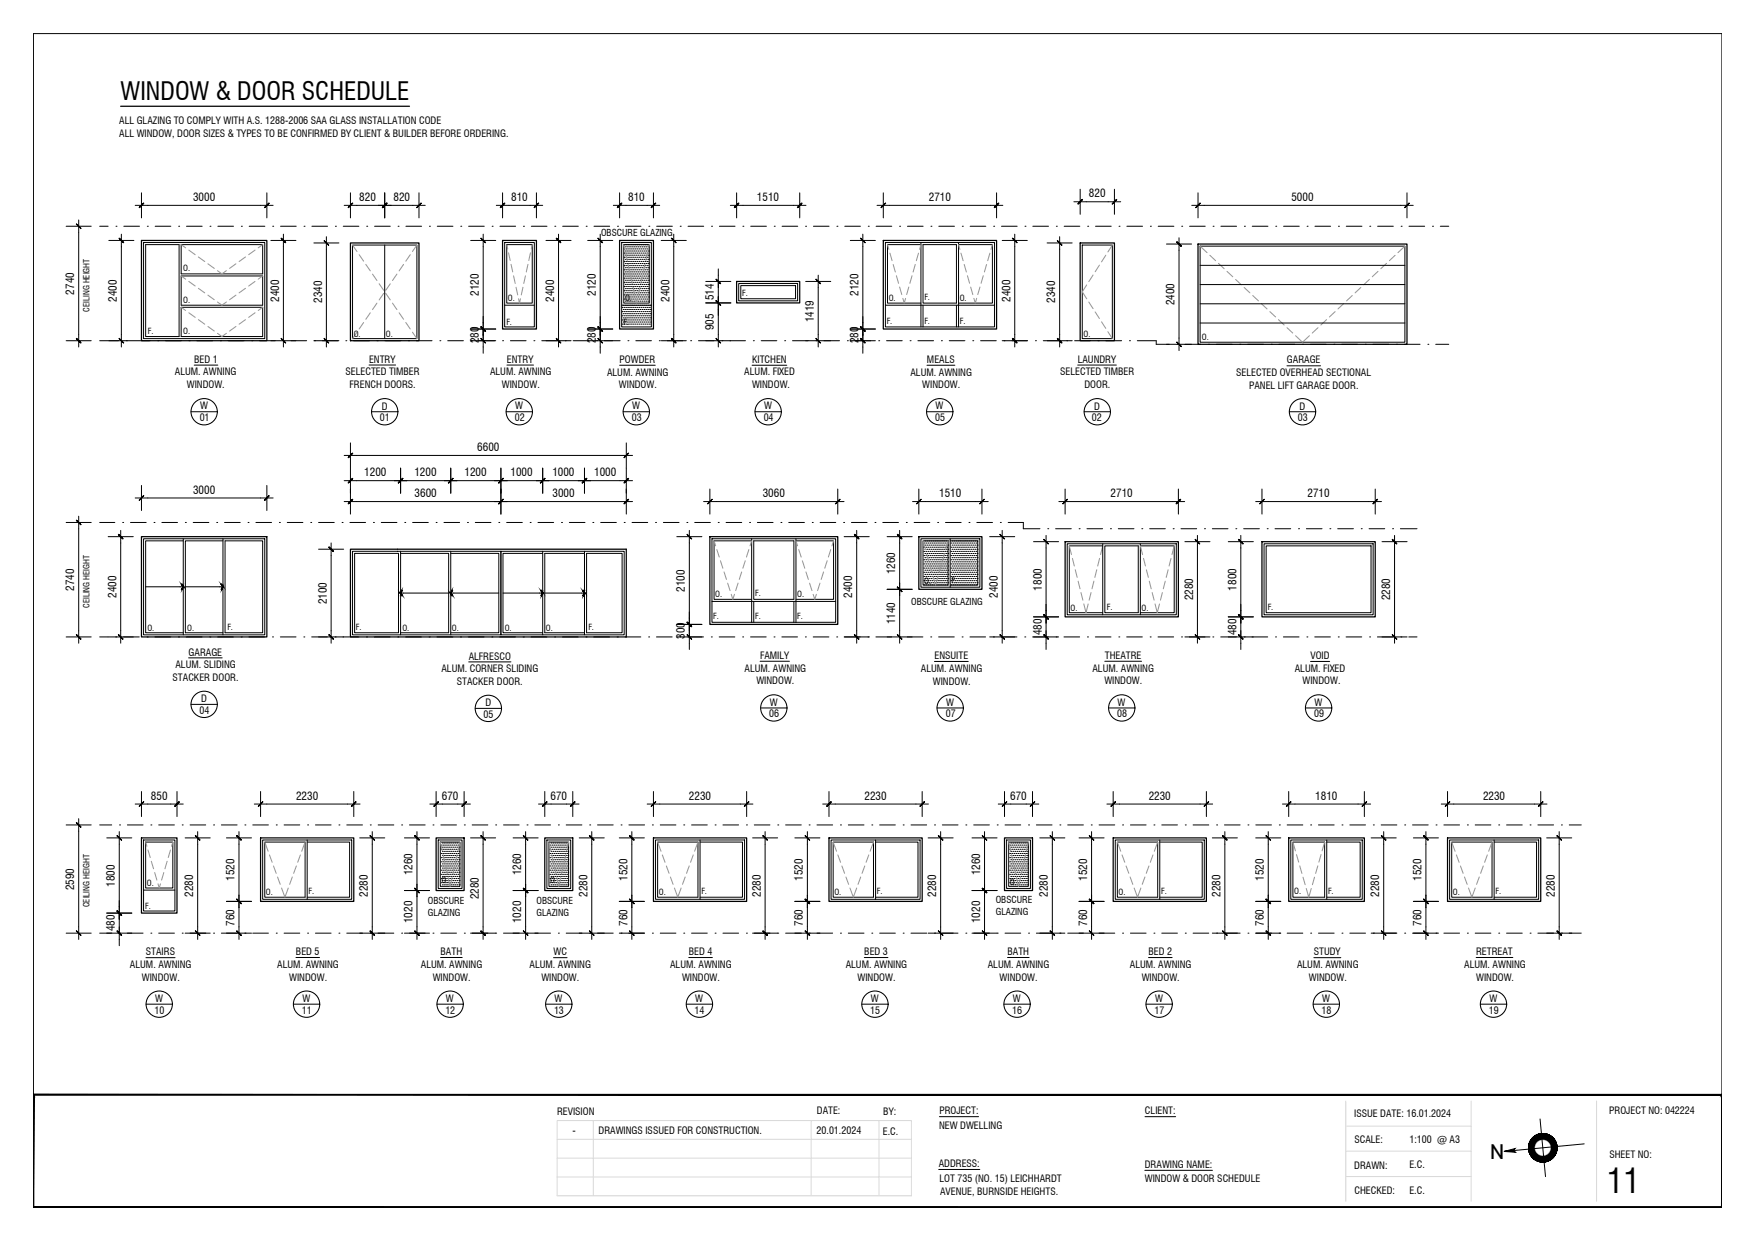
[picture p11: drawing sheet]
<svg xmlns="http://www.w3.org/2000/svg" width="420mm" height="297mm" viewBox="0 0 420 297" stroke-linecap="round" stroke-linejoin="round" font-family="sans-serif">
<defs><g id="words">
<text font-size="8" x="384.5" y="285.6">11</text>
<text font-size="6" x="28.9" y="24">WINDOW &amp; DOOR SCHEDULE</text>
<text font-size="5" x="356.5" y="277.5">N</text>
<g font-size="2.7">
<text x="260.6" y="47.2">820</text>
<text x="46.2" y="48.1">3000</text>
<text x="86" y="48.1">820</text>
<text x="94.2" y="48.1">820</text>
<text x="122.3" y="48.1">810</text>
<text x="150.3" y="48.1">810</text>
<text x="181.1" y="48.1">1510</text>
<text x="222.2" y="48.1">2710</text>
<text x="309" y="48.1">5000</text>
<text x="17.8" y="70.5" transform="rotate(-90 17.8 70.5)">2740</text>
<text x="114.6" y="70.8" transform="rotate(-90 114.6 70.8)">2120</text>
<text x="142.6" y="70.8" transform="rotate(-90 142.6 70.8)">2120</text>
<text x="170.8" y="71.9" transform="rotate(-90 170.8 71.9)">514</text>
<text x="205.4" y="70.8" transform="rotate(-90 205.4 70.8)">2120</text>
<text x="28" y="72.2" transform="rotate(-90 28 72.2)">2400</text>
<text x="66.8" y="72.2" transform="rotate(-90 66.8 72.2)">2400</text>
<text x="77" y="72.5" transform="rotate(-90 77 72.5)">2340</text>
<text x="132.6" y="72.2" transform="rotate(-90 132.6 72.2)">2400</text>
<text x="160.2" y="72.2" transform="rotate(-90 160.2 72.2)">2400</text>
<text x="194.7" y="77.1" transform="rotate(-90 194.7 77.1)">1419</text>
<text x="241.8" y="72.2" transform="rotate(-90 241.8 72.2)">2400</text>
<text x="252.5" y="72.5" transform="rotate(-90 252.5 72.5)">2340</text>
<text x="281.1" y="73.1" transform="rotate(-90 281.1 73.1)">2400</text>
<text x="114.6" y="82.1" transform="rotate(-90 114.6 82.1)">280</text>
<text x="142.6" y="82.1" transform="rotate(-90 142.6 82.1)">280</text>
<text x="170.8" y="79" transform="rotate(-90 170.8 79)">905</text>
<text x="205.4" y="82.1" transform="rotate(-90 205.4 82.1)">280</text>
<text x="114.2" y="108">6600</text>
<text x="46.2" y="118.1">3000</text>
<text x="87.2" y="114">1200</text>
<text x="99.2" y="114">1200</text>
<text x="99.2" y="119">3600</text>
<text x="111.2" y="114">1200</text>
<text x="122.2" y="114">1000</text>
<text x="132.2" y="114">1000</text>
<text x="132.2" y="119">3000</text>
<text x="142.2" y="114">1000</text>
<text x="182.5" y="119">3060</text>
<text x="224.7" y="119">1510</text>
<text x="265.7" y="119">2710</text>
<text x="312.8" y="119">2710</text>
<text x="214.2" y="137.4" transform="rotate(-90 214.2 137.4)">1260</text>
<text x="17.8" y="141.4" transform="rotate(-90 17.8 141.4)">2740</text>
<text x="27.8" y="143.1" transform="rotate(-90 27.8 143.1)">2400</text>
<text x="163.9" y="141.6" transform="rotate(-90 163.9 141.6)">2100</text>
<text x="203.9" y="143.1" transform="rotate(-90 203.9 143.1)">2400</text>
<text x="238.7" y="143.1" transform="rotate(-90 238.7 143.1)">2400</text>
<text x="249.2" y="141.3" transform="rotate(-90 249.2 141.3)">1800</text>
<text x="285.5" y="143.7" transform="rotate(-90 285.5 143.7)">2280</text>
<text x="295.8" y="141.3" transform="rotate(-90 295.8 141.3)">1800</text>
<text x="332.6" y="143.7" transform="rotate(-90 332.6 143.7)">2280</text>
<text x="78.2" y="144.6" transform="rotate(-90 78.2 144.6)">2100</text>
<text x="214.2" y="149.4" transform="rotate(-90 214.2 149.4)">1140</text>
<text x="163.9" y="152.9" transform="rotate(-90 163.9 152.9)">300</text>
<text x="249.2" y="152" transform="rotate(-90 249.2 152)">480</text>
<text x="295.8" y="152" transform="rotate(-90 295.8 152)">480</text>
<text x="36.1" y="191.4">850</text>
<text x="70.8" y="191.4">2230</text>
<text x="105.7" y="191.4">670</text>
<text x="131.7" y="191.4">670</text>
<text x="164.8" y="191.4">2230</text>
<text x="206.8" y="191.4">2230</text>
<text x="241.7" y="191.4">670</text>
<text x="274.8" y="191.4">2230</text>
<text x="314.7" y="191.4">1810</text>
<text x="354.8" y="191.4">2230</text>
<text x="98.7" y="209.5" transform="rotate(-90 98.7 209.5)">1260</text>
<text x="124.7" y="209.5" transform="rotate(-90 124.7 209.5)">1260</text>
<text x="234.5" y="209.5" transform="rotate(-90 234.5 209.5)">1260</text>
<text x="17.8" y="213.1" transform="rotate(-90 17.8 213.1)">2590</text>
<text x="27.5" y="212.2" transform="rotate(-90 27.5 212.2)">1800</text>
<text x="46.3" y="214.6" transform="rotate(-90 46.3 214.6)">2280</text>
<text x="56.1" y="210.8" transform="rotate(-90 56.1 210.8)">1520</text>
<text x="88" y="214.6" transform="rotate(-90 88 214.6)">2280</text>
<text x="114.5" y="215.2" transform="rotate(-90 114.5 215.2)">2280</text>
<text x="140.5" y="214.6" transform="rotate(-90 140.5 214.6)">2280</text>
<text x="150.1" y="210.8" transform="rotate(-90 150.1 210.8)">1520</text>
<text x="182" y="214.6" transform="rotate(-90 182 214.6)">2280</text>
<text x="192.1" y="210.8" transform="rotate(-90 192.1 210.8)">1520</text>
<text x="224" y="214.6" transform="rotate(-90 224 214.6)">2280</text>
<text x="250.7" y="214.6" transform="rotate(-90 250.7 214.6)">2280</text>
<text x="260.1" y="210.8" transform="rotate(-90 260.1 210.8)">1520</text>
<text x="292" y="214.6" transform="rotate(-90 292 214.6)">2280</text>
<text x="302.4" y="210.8" transform="rotate(-90 302.4 210.8)">1520</text>
<text x="330" y="214.6" transform="rotate(-90 330 214.6)">2280</text>
<text x="340.1" y="210.8" transform="rotate(-90 340.1 210.8)">1520</text>
<text x="372" y="214.6" transform="rotate(-90 372 214.6)">2280</text>
<text x="56.1" y="221.5" transform="rotate(-90 56.1 221.5)">760</text>
<text x="98.7" y="220.9" transform="rotate(-90 98.7 220.9)">1020</text>
<text x="124.7" y="220.9" transform="rotate(-90 124.7 220.9)">1020</text>
<text x="150.1" y="221.5" transform="rotate(-90 150.1 221.5)">760</text>
<text x="192.1" y="221.5" transform="rotate(-90 192.1 221.5)">760</text>
<text x="234.5" y="220.9" transform="rotate(-90 234.5 220.9)">1020</text>
<text x="260.1" y="221.5" transform="rotate(-90 260.1 221.5)">760</text>
<text x="302.4" y="221.5" transform="rotate(-90 302.4 221.5)">760</text>
<text x="340.1" y="221.5" transform="rotate(-90 340.1 221.5)">760</text>
<text x="27.5" y="222.9" transform="rotate(-90 27.5 222.9)">480</text>
</g>
<g font-size="2.4">
<text x="28.5" y="29.7">ALL GLAZING TO COMPLY WITH A.S. 1288-2006 SAA GLASS INSTALLATION CODE</text>
<text x="28.5" y="32.7">ALL WINDOW, DOOR SIZES &amp; TYPES TO BE CONFIRMED BY CLIENT &amp; BUILDER BEFORE ORDERING.</text>
<text x="41.8" y="89.9">ALUM. AWNING</text>
<text x="46.5" y="86.8">BED 1</text>
<text x="82.7" y="89.8">SELECTED TIMBER</text>
<text x="88.3" y="86.8">ENTRY</text>
<text x="117.2" y="89.9">ALUM. AWNING</text>
<text x="121.3" y="86.8">ENTRY</text>
<text x="145.2" y="89.9">ALUM. AWNING</text>
<text x="148.3" y="86.9">POWDER</text>
<text x="178.1" y="89.9">ALUM. FIXED</text>
<text x="180" y="86.9">KITCHEN</text>
<text x="217.8" y="89.9">ALUM. AWNING</text>
<text x="221.8" y="86.9">MEALS</text>
<text x="253.7" y="89.9">SELECTED TIMBER</text>
<text x="257.9" y="86.8">LAUNDRY</text>
<text x="307.9" y="87">GARAGE</text>
<text x="44.7" y="92.9">WINDOW.</text>
<text x="83.7" y="92.9">FRENCH DOORS.</text>
<text x="120.1" y="92.9">WINDOW.</text>
<text x="148.1" y="92.9">WINDOW.</text>
<text x="179.9" y="92.9">WINDOW.</text>
<text x="220.7" y="92.9">WINDOW.</text>
<text x="259.5" y="92.9">DOOR.</text>
<text x="295.8" y="90">SELECTED OVERHEAD SECTIONAL</text>
<text x="298.9" y="93.1">PANEL LIFT GARAGE DOOR.</text>
<text x="47.8" y="100.8">01</text>
<text x="47.9" y="98">W</text>
<text x="90.9" y="100.9">01</text>
<text x="91.3" y="98">D</text>
<text x="123.2" y="100.8">02</text>
<text x="123.3" y="98">W</text>
<text x="151.2" y="100.8">03</text>
<text x="151.3" y="98">W</text>
<text x="182.7" y="100.8">04</text>
<text x="182.8" y="98">W</text>
<text x="223.8" y="100.8">05</text>
<text x="223.9" y="98">W</text>
<text x="261.3" y="100.9">02</text>
<text x="261.8" y="98">D</text>
<text x="310.5" y="100.9">03</text>
<text x="310.9" y="98">D</text>
<text x="42" y="159.9">ALUM. SLIDING</text>
<text x="45.1" y="156.9">GARAGE</text>
<text x="105.6" y="160.9">ALUM. CORNER SLIDING</text>
<text x="112.1" y="157.9">ALFRESCO</text>
<text x="178.1" y="160.8">ALUM. AWNING</text>
<text x="181.9" y="157.7">FAMILY</text>
<text x="220.3" y="160.8">ALUM. AWNING</text>
<text x="223.6" y="157.8">ENSUITE</text>
<text x="261.4" y="160.8">ALUM. AWNING</text>
<text x="264.3" y="157.7">THEATRE</text>
<text x="309.8" y="160.8">ALUM. FIXED</text>
<text x="313.6" y="157.8">VOID</text>
<text x="41.3" y="163">STACKER DOOR.</text>
<text x="109.3" y="163.9">STACKER DOOR.</text>
<text x="181" y="163.8">WINDOW.</text>
<text x="223.2" y="163.8">WINDOW.</text>
<text x="264.2" y="163.8">WINDOW.</text>
<text x="311.6" y="163.8">WINDOW.</text>
<text x="47.7" y="170.9">04</text>
<text x="48.1" y="168.1">D</text>
<text x="115.7" y="171.9">05</text>
<text x="116.1" y="169">D</text>
<text x="184.1" y="171.7">06</text>
<text x="184.2" y="168.9">W</text>
<text x="226.3" y="171.7">07</text>
<text x="226.4" y="168.9">W</text>
<text x="267.3" y="171.7">08</text>
<text x="267.4" y="168.9">W</text>
<text x="314.4" y="171.7">09</text>
<text x="314.5" y="168.9">W</text>
<text x="31.1" y="231.7">ALUM. AWNING</text>
<text x="34.9" y="228.7">STAIRS</text>
<text x="66.3" y="231.7">ALUM. AWNING</text>
<text x="70.8" y="228.6">BED 5</text>
<text x="100.7" y="231.7">ALUM. AWNING</text>
<text x="105.4" y="228.6">BATH</text>
<text x="126.7" y="231.7">ALUM. AWNING</text>
<text x="132.4" y="228.7">WC</text>
<text x="160.3" y="231.7">ALUM. AWNING</text>
<text x="164.8" y="228.6">BED 4</text>
<text x="202.3" y="231.7">ALUM. AWNING</text>
<text x="206.8" y="228.6">BED 3</text>
<text x="236.3" y="231.7">ALUM. AWNING</text>
<text x="241.1" y="228.6">BATH</text>
<text x="270.3" y="231.7">ALUM. AWNING</text>
<text x="274.8" y="228.6">BED 2</text>
<text x="310.3" y="231.7">ALUM. AWNING</text>
<text x="314.4" y="228.7">STUDY</text>
<text x="350.3" y="231.7">ALUM. AWNING</text>
<text x="353.2" y="228.6">RETREAT</text>
<text x="33.9" y="234.7">WINDOW.</text>
<text x="37.1" y="239.8">W</text>
<text x="69.2" y="234.7">WINDOW.</text>
<text x="72.4" y="239.8">W</text>
<text x="103.5" y="234.7">WINDOW.</text>
<text x="106.7" y="239.8">W</text>
<text x="129.5" y="234.7">WINDOW.</text>
<text x="132.7" y="239.8">W</text>
<text x="163.2" y="234.7">WINDOW.</text>
<text x="166.4" y="239.8">W</text>
<text x="205.2" y="234.7">WINDOW.</text>
<text x="208.4" y="239.8">W</text>
<text x="239.2" y="234.7">WINDOW.</text>
<text x="242.4" y="239.8">W</text>
<text x="273.2" y="234.7">WINDOW.</text>
<text x="276.4" y="239.8">W</text>
<text x="313.2" y="234.7">WINDOW.</text>
<text x="316.4" y="239.8">W</text>
<text x="353.2" y="234.7">WINDOW.</text>
<text x="356.4" y="239.8">W</text>
<text x="37" y="242.6">10</text>
<text x="72.2" y="242.6">11</text>
<text x="106.6" y="242.6">12</text>
<text x="132.6" y="242.6">13</text>
<text x="166.2" y="242.6">14</text>
<text x="208.2" y="242.6">15</text>
<text x="242.2" y="242.6">16</text>
<text x="276.2" y="242.6">17</text>
<text x="316.2" y="242.6">18</text>
<text x="356.2" y="242.6">19</text>
<text x="133.3" y="266.8">REVISION</text>
<text x="195.5" y="266.8">DATE:</text>
<text x="211.3" y="266.8">BY:</text>
<text x="224.8" y="266.7">PROJECT:</text>
<text x="274" y="266.7">CLIENT:</text>
<text x="324" y="267.4">ISSUE DATE: 16.01.2024</text>
<text x="385" y="266.7">PROJECT NO: 042224</text>
<text x="137" y="271.5">-</text>
<text x="143.2" y="271.5">DRAWINGS ISSUED FOR CONSTRUCTION.</text>
<text x="195.4" y="271.5">20.01.2024</text>
<text x="211.2" y="271.6">E.C.</text>
<text x="224.7" y="270.3">NEW DWELLING</text>
<text x="324.1" y="273.5">SCALE:</text>
<text x="337.2" y="273.5">1:100 @ A3</text>
<text x="224.6" y="279.4">ADDRESS:</text>
<text x="273.9" y="279.6">DRAWING NAME:</text>
<text x="324" y="279.7">DRAWN:</text>
<text x="337.2" y="279.7">E.C.</text>
<text x="385.1" y="277.2">SHEET NO:</text>
<text x="224.8" y="283">LOT 735 (NO. 15) LEICHHARDT</text>
<text x="224.9" y="286.1">AVENUE, BURNSIDE HEIGHTS.</text>
<text x="273.9" y="283">WINDOW &amp; DOOR SCHEDULE</text>
<text x="324.1" y="285.7">CHECKED:</text>
<text x="337.2" y="285.7">E.C.</text>
</g>
<g font-size="2.3">
<text x="143.8" y="56.5">OBSCURE GLAZING</text>
<text x="218" y="144.7">OBSCURE GLAZING</text>
<text x="102.4" y="216.5">OBSCURE</text>
<text x="102.4" y="219.4">GLAZING</text>
<text x="128.4" y="216.5">OBSCURE</text>
<text x="128.4" y="219.4">GLAZING</text>
<text x="238.2" y="216.2">OBSCURE</text>
<text x="238.2" y="219.1">GLAZING</text>
</g>
<g font-size="2">
<text x="43.8" y="65">O.</text>
<text x="177.6" y="70.9">F.</text>
<text x="221.2" y="71.9">F.</text>
<text x="21.4" y="74.6" transform="rotate(-90 21.4 74.6)">CEILING HEIGHT</text>
<text x="43.8" y="72.5">O.</text>
<text x="121.2" y="77.7">F.</text>
<text x="121.5" y="72.1">O.</text>
<text x="149.2" y="77.7">F.</text>
<text x="149.5" y="72.1">O.</text>
<text x="212.2" y="77.6">F.</text>
<text x="212.6" y="72.1">O.</text>
<text x="221.2" y="77.6">F.</text>
<text x="229.6" y="72.1">O.</text>
<text x="229.7" y="77.6">F.</text>
<text x="35.3" y="79.8">F.</text>
<text x="43.8" y="80">O.</text>
<text x="84.6" y="80.6">O.</text>
<text x="92.3" y="80.6">O.</text>
<text x="259.2" y="80.6">O.</text>
<text x="287.6" y="81.4">O.</text>
<text x="171.1" y="142.9">O.</text>
<text x="180.7" y="142.7">F.</text>
<text x="190.7" y="142.9">O.</text>
<text x="221.1" y="139.7">O.</text>
<text x="227.7" y="139.6">F.</text>
<text x="21.4" y="145.5" transform="rotate(-90 21.4 145.5)">CEILING HEIGHT</text>
<text x="170.7" y="148.2">F.</text>
<text x="180.7" y="148.2">F.</text>
<text x="190.8" y="148.2">F.</text>
<text x="256.1" y="146.2">O.</text>
<text x="264.8" y="146">F.</text>
<text x="273.1" y="146.2">O.</text>
<text x="303.3" y="146">F.</text>
<text x="35.3" y="151">O.</text>
<text x="44.8" y="151">O.</text>
<text x="54.4" y="150.8">F.</text>
<text x="85.2" y="150.8">F.</text>
<text x="96.3" y="151">O.</text>
<text x="108.1" y="151">O.</text>
<text x="120.8" y="151">O.</text>
<text x="130.6" y="151">O.</text>
<text x="140.8" y="150.8">F.</text>
<text x="35.1" y="212.1">O.</text>
<text x="63.6" y="214.3">O.</text>
<text x="73.8" y="213.9">F.</text>
<text x="105.6" y="211.2">O.</text>
<text x="131.6" y="211.2">O.</text>
<text x="157.6" y="214.3">O.</text>
<text x="167.8" y="213.9">F.</text>
<text x="199.6" y="214.3">O.</text>
<text x="209.8" y="213.9">F.</text>
<text x="241.6" y="211.8">O.</text>
<text x="267.6" y="214.3">O.</text>
<text x="277.8" y="213.9">F.</text>
<text x="309.6" y="214.1">O.</text>
<text x="317.8" y="213.9">F.</text>
<text x="347.6" y="214.3">O.</text>
<text x="357.8" y="213.9">F.</text>
<text x="21.4" y="217.2" transform="rotate(-90 21.4 217.2)">CEILING HEIGHT</text>
<text x="34.8" y="217.5">F.</text>
</g>
</g></defs>
<!-- layer: XREF1|GRD-LABELS -->
<path d="M28.9 25.4h69.1" fill="none" stroke="#000" stroke-width=".3"/>
<!-- layer: XREF1|ELE-LEVEL -->
<g fill="none" stroke="#000" stroke-width=".24">
<path d="M23.8 54.2h2.1M27.8 54.2h.1M29.6 54.2h3.8M35.3 54.2h.1M37.1 54.2h3.8M42.8 54.2h.1M44.6 54.2h3.8M50.3 54.2h.1M52.1 54.2h3.8M57.8 54.2h.1M59.6 54.2h3.8M65.3 54.2h.1"/>
<path d="M67.1 54.2h3.8M72.8 54.2h.1M74.6 54.2h3.8M80.3 54.2h.1M82.1 54.2h3.8M87.8 54.2h.1M89.6 54.2h3.8M95.2 54.2h.1M97.1 54.2h3.8M102.7 54.2h.1M104.6 54.2h3.8M110.2 54.2h.1"/>
<path d="M112.1 54.2h3.8M117.7 54.2h.1M119.6 54.2h3.8M125.2 54.2h.1M127.1 54.2h3.8M132.8 54.2h.1M134.6 54.2h3.8M140.3 54.2h.1M142.1 54.2h3.8M147.8 54.2h.1M149.6 54.2h3.8M155.3 54.2h.1"/>
<path d="M157.1 54.2h3.8M162.8 54.2h.1M164.6 54.2h3.8M170.3 54.2h.1M172.1 54.2h3.8M177.8 54.2h.1M179.6 54.2h3.8M185.3 54.2h.1M187.1 54.2h3.8M192.8 54.2h.1M194.6 54.2h3.8M200.3 54.2h.1"/>
<path d="M202.1 54.2h3.8M207.8 54.2h.1M209.6 54.2h3.8M215.3 54.2h.1M217.1 54.2h3.8M222.8 54.2h.1M224.6 54.2h3.8M230.3 54.2h.1M232.1 54.2h3.8M237.8 54.2h.1M239.6 54.2h3.8M245.3 54.2h.1"/>
<path d="M247.1 54.2h3.8M252.8 54.2h.1M254.6 54.2h3.8M260.3 54.2h.1M262.1 54.2h3.8M267.8 54.2h.1M269.6 54.2h3.8M275.3 54.2h.1M277.1 54.2h3.8M282.8 54.2h.1M284.6 54.2h3.8M290.3 54.2h.1"/>
<path d="M292.1 54.2h3.8M297.8 54.2h.1M299.6 54.2h3.8M305.3 54.2h.1M307.1 54.2h3.8M312.8 54.2h.1M314.6 54.2h3.8M320.3 54.2h.1M322.1 54.2h3.8M327.8 54.2h.1M329.6 54.2h3.8M335.3 54.2h.1"/>
<path d="M337.1 54.2h3.8M342.8 54.2h.1M344.6 54.2h2.1M23.8 81.6h4.6M30.3 81.6h.1M32.1 81.6h3.8M37.8 81.6h.1M39.6 81.6h3.8M45.3 81.6h.1M47.1 81.6h3.8M52.8 81.6h.1M54.6 81.6h3.8"/>
<path d="M60.3 81.6h.1M62.1 81.6h3.8M67.8 81.6h.1M69.6 81.6h3.8M75.3 81.6h.1M77.1 81.6h3.8M82.8 81.6h.1M84.6 81.6h3.8M90.3 81.6h.1M92.1 81.6h3.8M97.7 81.6h.1M99.6 81.6h3.8"/>
<path d="M105.2 81.6h.1M107.1 81.6h3.8M112.7 81.6h.1M114.6 81.6h3.8M120.2 81.6h.1M122.1 81.6h3.8M127.7 81.6h.1M129.6 81.6h3.8M135.3 81.6h.1M137.1 81.6h3.8M142.8 81.6h.1M144.6 81.6h3.8"/>
<path d="M150.3 81.6h.1M152.1 81.6h3.8M157.8 81.6h.1M159.6 81.6h3.8M165.3 81.6h.1M167.1 81.6h3.8M172.8 81.6h.1M174.6 81.6h3.8M180.3 81.6h.1M182.1 81.6h3.8M187.8 81.6h.1M189.6 81.6h3.8"/>
<path d="M195.3 81.6h.1M197.1 81.6h3.8M202.8 81.6h.1M204.6 81.6h3.8M210.3 81.6h.1M212.1 81.6h3.8M217.8 81.6h.1M219.6 81.6h3.8M225.3 81.6h.1M227.1 81.6h3.8M232.8 81.6h.1M234.6 81.6h3.8"/>
<path d="M240.3 81.6h.1M242.1 81.6h3.8M247.8 81.6h.1M249.6 81.6h3.8M255.3 81.6h.1M257.1 81.6h3.8M262.8 81.6h.1M264.6 81.6h3.8M270.3 81.6h.1M272.1 81.6h4.6v.8h3.1M281.7 82.4h.1M283.5 82.4h3.8"/>
<path d="M289.2 82.4h.1M291 82.4h3.8M296.7 82.4h.1M298.5 82.4h3.8M304.2 82.4h.1M306 82.4h3.8M311.7 82.4h.1M313.5 82.4h3.8M319.2 82.4h.1M321 82.4h3.8M326.7 82.4h.1M328.5 82.4h3.8"/>
<path d="M334.2 82.4h.1M336 82.4h3.8M341.7 82.4h.1M343.5 82.4h3.2M23.8 125.1h3.7M29.4 125.1h.1M31.2 125.1h3.8M36.9 125.1h.1M38.7 125.1h3.8M44.4 125.1h.1M46.2 125.1h3.8M51.9 125.1h.1"/>
<path d="M53.7 125.1h3.8M59.4 125.1h.1M61.2 125.1h3.8M66.9 125.1h.1M68.7 125.1h3.8M74.4 125.1h.1M76.2 125.1h3.8M81.9 125.1h.1M83.7 125.1h3.8M89.4 125.1h.1M91.2 125.1h3.8M96.9 125.1h.1"/>
<path d="M98.7 125.1h3.8M104.4 125.1h.1M106.2 125.1h3.8M111.9 125.1h.1M113.7 125.1h3.8M119.4 125.1h.1M121.2 125.1h3.8M126.9 125.1h.1M128.7 125.1h3.8M134.4 125.1h.1M136.2 125.1h3.8M141.9 125.1h.1"/>
<path d="M143.7 125.1h3.8M149.4 125.1h.1M151.2 125.1h3.8M156.9 125.1h.1M158.7 125.1h3.8M164.4 125.1h.1M166.2 125.1h3.8M171.9 125.1h.1M173.7 125.1h3.8M179.4 125.1h.1M181.2 125.1h3.8M186.9 125.1h.1"/>
<path d="M188.7 125.1h3.8M194.4 125.1h.1M196.2 125.1h3.8M201.8 125.1h.1M203.7 125.1h3.8M209.4 125.1h.1M211.2 125.1h3.8M216.9 125.1h.1M218.7 125.1h3.8M224.4 125.1h.1M226.2 125.1h3.8M231.9 125.1h.1"/>
<path d="M233.7 125.1h3.8M239.4 125.1h.1M241.2 125.1h3.7v1.5h3.9M250.7 126.6h.1M252.6 126.6h3.7M258.2 126.6h.1M260.1 126.6h3.7M265.7 126.6h.1M267.6 126.6h3.7M273.2 126.6h.1M275.1 126.6h3.7M280.7 126.6h.1"/>
<path d="M282.6 126.6h3.7M288.2 126.6h.1M290.1 126.6h3.7M295.7 126.6h.1M297.6 126.6h3.7M303.2 126.6h.1M305.1 126.6h3.7M310.7 126.6h.1M312.6 126.6h3.7M318.2 126.6h.1M320.1 126.6h3.7M325.7 126.6h.1"/>
<path d="M327.6 126.6h3.7M333.2 126.6h.1M335.1 126.6h4M23.8 152.5h2M27.7 152.5h.1M29.6 152.5h3.7M35.2 152.5h.1M37.1 152.5h3.7M42.7 152.5h.1M44.6 152.5h3.7M50.2 152.5h.1M52.1 152.5h3.7"/>
<path d="M57.7 152.5h.1M59.6 152.5h3.7M65.2 152.5h.1M67.1 152.5h3.7M72.7 152.5h.1M74.6 152.5h3.7M80.2 152.5h.1M82.1 152.5h3.7M87.7 152.5h.1M89.6 152.5h3.7M95.2 152.5h.1M97.1 152.5h3.7"/>
<path d="M102.7 152.5h.1M104.6 152.5h3.7M110.2 152.5h.1M112.1 152.5h3.7M117.7 152.5h.1M119.6 152.5h3.7M125.2 152.5h.1M127.1 152.5h3.7M132.7 152.5h.1M134.6 152.5h3.7M140.2 152.5h.1M142.1 152.5h3.7"/>
<path d="M147.7 152.5h.1M149.6 152.5h3.7M155.2 152.5h.1M157.1 152.5h3.7M162.7 152.5h.1M164.6 152.5h3.7M170.2 152.5h.1M172.1 152.5h3.7M177.7 152.5h.1M179.6 152.5h3.7M185.2 152.5h.1M187.1 152.5h3.7"/>
<path d="M192.7 152.5h.1M194.6 152.5h3.7M200.2 152.5h.1M202.1 152.5h3.7M207.7 152.5h.1M209.6 152.5h3.7M215.2 152.5h.1M217.1 152.5h3.7M222.7 152.5h.1M224.6 152.5h3.7M230.2 152.5h.1M232.1 152.5h3.7"/>
<path d="M237.7 152.5h.1M239.6 152.5h3.7M245.2 152.5h.1M247.1 152.5h3.7M252.7 152.5h.1M254.6 152.5h3.7M260.2 152.5h.1M262.1 152.5h3.7M267.7 152.5h.1M269.6 152.5h3.7M275.2 152.5h.1M277.1 152.5h3.7"/>
<path d="M282.7 152.5h.1M284.6 152.5h3.7M290.2 152.5h.1M292.1 152.5h3.7M297.7 152.5h.1M299.6 152.5h3.7M305.2 152.5h.1M307.1 152.5h3.7M312.7 152.5h.1M314.6 152.5h3.7M320.2 152.5h.1M322.1 152.5h3.7"/>
<path d="M327.7 152.5h.1M329.6 152.5h3.7M335.2 152.5h.1M337.1 152.5h2M23.8 197.5h2.9M28.6 197.5h.1M30.5 197.5h3.7M36.1 197.5h.1M38 197.5h3.7M43.6 197.5h.1M45.5 197.5h3.7M51.1 197.5h.1"/>
<path d="M53 197.5h3.7M58.6 197.5h.1M60.5 197.5h3.7M66.1 197.5h.1M68 197.5h3.7M73.6 197.5h.1M75.5 197.5h3.7M81.1 197.5h.1M83 197.5h3.7M88.6 197.5h.1M90.5 197.5h3.7M96.1 197.5h.1"/>
<path d="M98 197.5h3.7M103.6 197.5h.1M105.5 197.5h3.7M111.1 197.5h.1M113 197.5h3.7M118.6 197.5h.1M120.5 197.5h3.7M126.1 197.5h.1M128 197.5h3.7M133.6 197.5h.1M135.5 197.5h3.7M141.1 197.5h.1"/>
<path d="M143 197.5h3.7M148.6 197.5h.1M150.5 197.5h3.7M156.1 197.5h.1M158 197.5h3.7M163.6 197.5h.1M165.5 197.5h3.7M171.1 197.5h.1M173 197.5h3.7M178.6 197.5h.1M180.5 197.5h3.7M186.1 197.5h.1"/>
<path d="M188 197.5h3.7M193.6 197.5h.1M195.5 197.5h3.7M201.1 197.5h.1M203 197.5h3.7M208.6 197.5h.1M210.5 197.5h3.7M216.1 197.5h.1M218 197.5h3.7M223.6 197.5h.1M225.5 197.5h3.7M231.1 197.5h.1"/>
<path d="M233 197.5h3.7M238.6 197.5h.1M240.5 197.5h3.7M246.1 197.5h.1M248 197.5h3.7M253.6 197.5h.1M255.5 197.5h3.7M261.1 197.5h.1M263 197.5h3.7M268.6 197.5h.1M270.5 197.5h3.7M276.1 197.5h.1"/>
<path d="M278 197.5h3.7M283.6 197.5h.1M285.5 197.5h3.7M291.1 197.5h.1M293 197.5h3.7M298.6 197.5h.1M300.5 197.5h3.7M306.1 197.5h.1M308 197.5h3.7M313.6 197.5h.1M315.5 197.5h3.7M321.1 197.5h.1"/>
<path d="M323 197.5h3.7M328.6 197.5h.1M330.5 197.5h3.7M336.1 197.5h.1M338 197.5h3.7M343.6 197.5h.1M345.5 197.5h3.7M351.1 197.5h.1M353 197.5h3.7M358.6 197.5h.1M360.5 197.5h3.7M366.1 197.5h.1"/>
<path d="M368 197.5h3.7M373.6 197.5h.1M375.5 197.5h2.9M23.8 223.4h2.9M28.6 223.4h.1M30.5 223.4h3.7M36.1 223.4h.1M38 223.4h3.7M43.6 223.4h.1M45.5 223.4h3.7M51.1 223.4h.1M53 223.4h3.7"/>
<path d="M58.6 223.4h.1M60.5 223.4h3.7M66.1 223.4h.1M68 223.4h3.7M73.6 223.4h.1M75.5 223.4h3.7M81.1 223.4h.1M83 223.4h3.7M88.6 223.4h.1M90.5 223.4h3.7M96.1 223.4h.1M98 223.4h3.7"/>
<path d="M103.6 223.4h.1M105.5 223.4h3.7M111.1 223.4h.1M113 223.4h3.7M118.6 223.4h.1M120.5 223.4h3.7M126.1 223.4h.1M128 223.4h3.7M133.6 223.4h.1M135.5 223.4h3.7M141.1 223.4h.1M143 223.4h3.7"/>
<path d="M148.6 223.4h.1M150.5 223.4h3.7M156.1 223.4h.1M158 223.4h3.7M163.6 223.4h.1M165.5 223.4h3.7M171.1 223.4h.1M173 223.4h3.7M178.6 223.4h.1M180.5 223.4h3.7M186.1 223.4h.1M188 223.4h3.7"/>
<path d="M193.6 223.4h.1M195.5 223.4h3.7M201.1 223.4h.1M203 223.4h3.7M208.6 223.4h.1M210.5 223.4h3.7M216.1 223.4h.1M218 223.4h3.7M223.6 223.4h.1M225.5 223.4h3.7M231.1 223.4h.1M233 223.4h3.7"/>
<path d="M238.6 223.4h.1M240.5 223.4h3.7M246.1 223.4h.1M248 223.4h3.7M253.6 223.4h.1M255.5 223.4h3.7M261.1 223.4h.1M263 223.4h3.7M268.6 223.4h.1M270.5 223.4h3.7M276.1 223.4h.1M278 223.4h3.7"/>
<path d="M283.6 223.4h.1M285.5 223.4h3.7M291.1 223.4h.1M293 223.4h3.7M298.6 223.4h.1M300.5 223.4h3.7M306.1 223.4h.1M308 223.4h3.7M313.6 223.4h.1M315.5 223.4h3.7M321.1 223.4h.1M323 223.4h3.7"/>
<path d="M328.6 223.4h.1M330.5 223.4h3.7M336.1 223.4h.1M338 223.4h3.7M343.6 223.4h.1M345.5 223.4h3.7M351.1 223.4h.1M353 223.4h3.7M358.6 223.4h.1M360.5 223.4h3.7M366.1 223.4h.1M368 223.4h3.7"/>
<path d="M373.6 223.4h.1M375.5 223.4h2.9"/>
</g>
<!-- layer: XREF1|GRD-DIM -->
<g fill="none" stroke="#000" stroke-width=".24">
<path d="M15.8 54.2h6M18.8 52.7v30.4M26 57.6h6M29 56.1v27M32.4 49.2h33M33.8 46.2v6M63.9 46.2v6M64.8 57.6h6M67.8 56.1v27M75.1 58.2h6M78.1 56.7v26.4M82.3 49.2h19.5"/>
<path d="M83.9 46.2v6M92.1 46.2v6M92.1 58.7v22.4M100.2 46.2v6M112.6 57.6h6M115.6 56.1v28.5M118.8 49.2h11.1M120.2 46.2v6M128.4 46.2v6M130.6 57.6h6M133.6 56.1v27M140.6 57.6h6"/>
<path d="M143.6 56.1v28.5M146.8 49.2h11.1M148.3 46.2v6M156.4 46.2v6M158.2 57.6h6M161.2 56.1v27M174.8 49.2h18.1M176.2 46.2v6M191.4 46.2v6M203.4 57.6h6M206.4 56.1v28.5M209.9 49.2h30.1"/>
<path d="M211.4 46.2v6M238.5 46.2v6M239.8 57.6h6M242.8 56.1v27M250.5 58.2h6M253.5 56.7v26.4M257 48.3h11.2M258.5 45.3v6M266.7 45.3v6M279.1 58.4h6M282.1 56.9v27M285.2 49.2h53"/>
<path d="M286.7 46.2v6M336.7 46.2v6M43.4 73.1h19.5M43.4 65.6h19.5M43.4 66.1h19.5M43.4 73.6h19.5M112.6 78.8h6M120.8 73.1h7.1M140.6 78.8h6M148.8 73.1h7M168.9 72.5h6M168.9 67.4h6"/>
<path d="M171.9 64.4v18.7M192.8 67.4h6M195.8 65.9v17.2M203.4 78.8h6M211.9 73.1h26.1M220.4 73.1v5.2M220.9 73.1v5.2M228.9 73.1v5.2M229.4 73.1v5.2M287.2 77.3h49M287.2 72.7h49M287.2 68.1h49"/>
<path d="M287.2 63.5h49M15.8 81.6h6M26 81.6h6M43.4 80.6h19.5M64.8 81.6h6M75.1 81.6h6M112.6 81.6h6M130.6 81.6h6M140.6 81.6h6M158.2 81.6h6M168.9 81.6h6M192.8 81.6h6"/>
<path d="M203.4 81.6h6M239.8 81.6h6M250.5 81.6h6M279.1 82.4h6M32.4 119.2h33M33.8 116.2v6M63.9 116.2v6M82.3 115.1h69.1M82.3 109h69.1M83.9 106v17.1M95.9 112.1v6M107.9 112.1v6"/>
<path d="M119.9 112.1v11M129.9 112.1v6M139.9 112.1v6M149.9 106v17.1M169.9 117.1v6M200.5 117.1v6M219.9 117.1v6M234.9 117.1v6M254.9 117.1v6M282 117.1v6M302 117.1v6M329.1 117.1v6"/>
<path d="M15.8 125.1h6M18.8 123.6v30.4M25.9 128.5h6M28.9 127v27M76.2 131.5h6M79.2 130v24M82.3 120.1h69.1M119.9 132h29.5v20h-29.5zM129.9 132.5h-9.5v19h9.5M130.4 132.5h9.5M140.4 132.5h8.5v19h-8.5M161.9 128.5h6"/>
<path d="M164.9 127v28.5M168.4 120.1h33.6M202 128.5h6M205 127v27M212.3 128.5h6M215.3 127v27M218.4 120.1h18.1M226.9 129.5v10.6M227.4 129v11.6M236.8 128.5h6M239.8 127v27M247.3 129.7h6"/>
<path d="M250.3 128.2v27.3M253.4 120.1h30M283.5 129.7h6M286.5 128.2v25.8M293.9 129.7h6M296.9 128.2v27.3M300.5 120.1h30.1M330.7 129.7h6M333.7 128.2v25.8M15.8 152.5h6M25.9 152.5h6M76.2 152.5h6"/>
<path d="M130.4 151.5h9.5M161.9 152.5h6M161.9 149.5h6M170.4 144h29.6M179.9 144v5M180.4 144v5M190 144v5M190.5 144v5M202 152.5h6M212.3 152.5h6M212.3 141.1h6M236.8 152.5h6"/>
<path d="M247.3 147.7h6M247.3 152.5h6M283.5 152.5h6M293.9 152.5h6M293.9 147.7h6M330.7 152.5h6M15.8 197.5h6M18.8 196v28.9M28.5 199.1v27.3M32.4 192.5h11.4M33.8 189.5v6M42.4 189.5v6"/>
<path d="M47.3 199.1v25.8M57.2 199.1v25.8M60.9 192.5h25.3M62.4 189.5v6M84.6 189.5v6M89.1 199.1v25.8M99.8 199.1v25.8M102.9 192.5h9.6M104.4 189.5v6M111.1 189.5v6M115.6 199.1v25.8M125.8 199.1v25.8"/>
<path d="M128.9 192.5h9.7M130.4 189.5v6M137.1 189.5v6M141.6 199.1v25.8M151.2 199.1v25.8M154.9 192.5h25.3M156.4 189.5v6M178.7 189.5v6M183.1 199.1v25.8M193.2 199.1v25.8M196.8 192.5h25.4M198.4 189.5v6"/>
<path d="M220.7 189.5v6M225.1 199.1v25.8M235.6 199.1v25.8M238.9 192.5h9.7M240.4 189.5v6M247.1 189.5v6M251.8 199.1v25.8M261.2 199.1v25.8M264.9 192.5h25.3M266.4 189.5v6M288.7 189.5v6M293.1 199.1v25.8"/>
<path d="M303.5 199.1v25.8M306.9 192.5h21.1M308.4 189.5v6M326.5 189.5v6M331.1 199.1v25.8M341.2 199.1v25.8M344.9 192.5h25.3M346.4 189.5v6M368.7 189.5v6M373.1 199.1v25.8M25.5 200.6h6M25.5 218.6h6"/>
<path d="M34.4 213.1h7.5M44.3 200.6h6M54.2 200.6h6M54.2 215.8h6M73 201.6v13.2M73.5 201.1v14.2M86.1 200.6h6M96.8 213.2h6M96.8 200.6h6M112.6 200.6h6M122.8 213.2h6M122.8 200.6h6"/>
<path d="M138.6 200.6h6M148.2 215.8h6M148.2 200.6h6M167 201.6v13.2M167.5 201.1v14.2M180.1 200.6h6M190.2 215.8h6M190.2 200.6h6M209 201.6v13.2M209.5 201.1v14.2M222.1 200.6h6M232.6 200.6h6"/>
<path d="M232.6 213.2h6M248.8 200.6h6M258.2 200.6h6M258.2 215.8h6M277 201.6v13.2M277.5 201.1v14.2M290.1 200.6h6M300.5 215.8h6M300.5 200.6h6M317 201.6v13.2M317.5 201.1v14.2M328.1 200.6h6"/>
<path d="M338.2 215.8h6M338.2 200.6h6M357 201.6v13.2M357.5 201.1v14.2M370.1 200.6h6M15.8 223.4h6M25.5 223.4h6M44.3 223.4h6M54.2 223.4h6M86.1 223.4h6M96.8 223.4h6M112.6 223.4h6"/>
<path d="M122.8 223.4h6M138.6 223.4h6M148.2 223.4h6M180.1 223.4h6M190.2 223.4h6M222.1 223.4h6M232.6 223.4h6M248.8 223.4h6M258.2 223.4h6M290.1 223.4h6M300.5 223.4h6M328.1 223.4h6"/>
<path d="M338.2 223.4h6M370.1 223.4h6"/>
</g>
<g fill="#000" stroke="#000" stroke-width=".24">
<path d="M18.3 53.6l1 1.1zM18.3 53.6l1.1 1.1z"/>
<path d="M28.5 57l1.1 1.1zM28.5 57l1.1 1.1z"/>
<path d="M34.4 48.6l-1.1 1.1zM34.4 48.6l-1.1 1.1z"/>
<path d="M63.3 49.7l1.1-1.1zM64.4 48.6l-1.1 1.1z"/>
<path d="M67.3 57l1.1 1.1zM67.3 57l1.1 1.1z"/>
<path d="M77.6 57.6l1 1.1zM77.6 57.6l1 1.1z"/>
<path d="M84.4 48.6l-1.1 1.1zM84.4 48.6l-1.1 1.1z"/>
<path d="M91.5 49.7l1.1-1.1zM92.6 48.6l-1.1 1.1z"/>
<path d="M92.6 48.6l-1.1 1.1zM92.6 48.6l-1.1 1.1z"/>
<path d="M99.7 49.7l1.1-1.1zM100.8 48.6l-1.1 1.1z"/>
<path d="M115.1 57l1.1 1.1zM115.1 57l1.1 1.1z"/>
<path d="M120.8 48.6l-1.1 1.1zM120.8 48.6l-1.1 1.1z"/>
<path d="M127.8 49.7l1.1-1.1zM128.9 48.6l-1.1 1.1z"/>
<path d="M133.1 57l1.1 1.1zM133.1 57l1.1 1.1z"/>
<path d="M143.1 57l1.1 1.1zM143.1 57l1.1 1.1z"/>
<path d="M148.8 48.6l-1.1 1.1zM148.8 48.6l-1.1 1.1z"/>
<path d="M155.8 49.7l1.1-1.1zM156.9 48.6l-1.1 1.1z"/>
<path d="M160.7 57l1 1.1zM160.7 57l1 1.1z"/>
<path d="M176.8 48.6l-1.1 1.1zM176.8 48.6l-1.1 1.1z"/>
<path d="M190.8 49.7l1.1-1.1zM191.9 48.6l-1.1 1.1z"/>
<path d="M205.9 57l1.1 1.1zM205.9 57l1.1 1.1z"/>
<path d="M211.9 48.6l-1.1 1.1zM210.8 49.7l1.1-1.1z"/>
<path d="M237.9 49.7l1.1-1.1zM239 48.6l-1.1 1.1z"/>
<path d="M242.3 57l1 1.1zM242.3 57l1 1.1z"/>
<path d="M253 57.6l1.1 1.1zM253 57.6l1.1 1.1z"/>
<path d="M259 47.8l-1.1 1zM259 47.8l-1.1 1z"/>
<path d="M267.2 47.8l-1.1 1zM267.2 47.8l-1.1 1z"/>
<path d="M281.6 57.9l1 1.1zM281.6 57.9l1 1z"/>
<path d="M287.2 48.6l-1.1 1.1zM287.2 48.6l-1.1 1.1z"/>
<path d="M336.1 49.7l1.1-1.1zM337.2 48.6l-1.1 1.1z"/>
<path d="M115.1 78.2l1.1 1.1zM115.1 78.2l1.1 1.1z"/>
<path d="M115.1 78.2l1.1 1.1zM115.1 78.2l1.1 1.1z"/>
<path d="M143.1 78.2l1.1 1.1zM143.1 78.2l1.1 1.1z"/>
<path d="M143.1 78.2l1.1 1.1zM143.1 78.2l1.1 1.1z"/>
<path d="M171.3 66.8l1.1 1.1zM171.3 66.8l1.1 1.1z"/>
<path d="M171.3 72l1.1 1zM171.3 72l1.1 1z"/>
<path d="M171.3 72l1.1 1zM171.3 72l1.1 1z"/>
<path d="M195.2 66.8l1.1 1.1zM195.3 66.8l1 1.1z"/>
<path d="M205.9 78.2l1.1 1.1zM205.9 78.2l1.1 1.1z"/>
<path d="M205.9 78.2l1.1 1.1zM205.9 78.2l1.1 1.1z"/>
<path d="M18.3 81l1.1 1.1zM18.3 81l1 1.1z"/>
<path d="M28.5 81l1.1 1.1zM28.5 81l1.1 1.1z"/>
<path d="M67.3 81l1.1 1.1zM67.3 81l1.1 1.1z"/>
<path d="M77.6 81l1 1.1zM77.6 81l1 1.1z"/>
<path d="M115.1 81l1 1.1zM115.1 81l1.1 1.1z"/>
<path d="M133.1 81l1.1 1.1zM133.1 81l1.1 1.1z"/>
<path d="M143.1 81l1.1 1.1zM143.1 81l1.1 1.1z"/>
<path d="M160.7 81l1 1.1zM160.7 81l1 1.1z"/>
<path d="M171.3 81l1.1 1.1zM171.3 81l1.1 1.1z"/>
<path d="M195.3 81l1 1.1zM195.2 81l1.1 1.1z"/>
<path d="M205.9 81l1.1 1.1zM205.9 81l1.1 1.1z"/>
<path d="M242.3 81l1 1.1zM242.3 81l1 1.1z"/>
<path d="M253 81l1.1 1.1zM253 81l1.1 1.1z"/>
<path d="M281.6 81.9l1 1zM281.6 81.9l1 1.1z"/>
<path d="M34.4 118.7l-1.1 1zM34.4 118.7l-1.1 1z"/>
<path d="M63.3 119.7l1.1-1zM64.4 118.7l-1.1 1z"/>
<path d="M84.4 114.5l-1.1 1.1zM84.4 114.5l-1.1 1.1z"/>
<path d="M84.4 108.5l-1.1 1zM84.4 108.5l-1.1 1z"/>
<path d="M84.4 119.5l-1.1 1.1zM84.4 119.5l-1.1 1.1z"/>
<path d="M95.3 115.6l1.1-1.1zM96.4 114.5l-1.1 1.1z"/>
<path d="M96.4 114.5l-1.1 1.1zM95.3 115.6l1.1-1.1z"/>
<path d="M107.3 115.6l1.1-1.1zM108.4 114.5l-1.1 1.1z"/>
<path d="M108.4 114.5l-1.1 1.1zM108.4 114.5l-1.1 1.1z"/>
<path d="M119.3 115.6l1.1-1.1zM120.4 114.5l-1.1 1.1z"/>
<path d="M120.4 114.5l-1.1 1.1zM120.4 114.5l-1.1 1.1z"/>
<path d="M120.4 119.5l-1.1 1.1zM120.4 119.5l-1.1 1.1z"/>
<path d="M129.3 115.6l1.1-1.1zM130.4 114.5l-1.1 1.1z"/>
<path d="M130.4 114.5l-1.1 1.1zM130.4 114.5l-1.1 1.1z"/>
<path d="M139.3 115.6l1.1-1.1zM140.4 114.5l-1.1 1.1z"/>
<path d="M140.4 114.5l-1.1 1.1zM140.4 114.5l-1.1 1.1z"/>
<path d="M149.3 115.6l1.1-1.1zM150.4 114.5l-1.1 1.1z"/>
<path d="M149.3 109.5l1.1-1zM150.4 108.5l-1.1 1z"/>
<path d="M170.4 119.5l-1.1 1.1zM170.4 119.5l-1.1 1.1z"/>
<path d="M220.4 119.5l-1.1 1.1zM220.4 119.5l-1.1 1.1z"/>
<path d="M255.4 119.5l-1.1 1.1zM254.3 120.6l1.1-1.1z"/>
<path d="M302.5 119.5l-1.1 1.1zM302.5 119.5l-1.1 1.1z"/>
<path d="M18.3 124.5l1 1.1zM18.3 124.5l1.1 1.1z"/>
<path d="M28.3 127.9l1.1 1.1zM28.4 127.9l1 1.1z"/>
<path d="M78.7 130.9l1.1 1.1zM78.7 130.9l1.1 1.1z"/>
<path d="M119.3 120.6l1.1-1.1zM120.4 119.5l-1.1 1.1z"/>
<path d="M149.3 120.6l1.1-1.1zM150.4 119.5l-1.1 1.1z"/>
<path d="M164.4 127.9l1.1 1.1zM164.4 127.9l1.1 1.1z"/>
<path d="M199.9 120.6l1.1-1.1zM201 119.5l-1.1 1.1z"/>
<path d="M204.4 127.9l1.1 1.1zM204.5 127.9l1 1.1z"/>
<path d="M214.7 127.9l1.1 1.1zM214.7 127.9l1.1 1.1z"/>
<path d="M234.4 120.6l1.1-1.1zM235.5 119.5l-1.1 1.1z"/>
<path d="M239.3 127.9l1 1.1zM239.3 127.9l1 1.1z"/>
<path d="M249.8 129.1l1 1.1zM249.8 129.1l1 1.1z"/>
<path d="M281.4 120.6l1.1-1.1zM282.5 119.5l-1.1 1.1z"/>
<path d="M286 129.1l1 1.1zM286 129.1l1 1.1z"/>
<path d="M296.3 129.1l1.1 1.1zM296.3 129.1l1.1 1.1z"/>
<path d="M328.5 120.6l1.1-1.1zM329.6 119.5l-1.1 1.1z"/>
<path d="M333.1 129.1l1.1 1.1zM333.1 129.1l1.1 1.1z"/>
<path d="M18.3 151.9l1.1 1.1zM18.3 151.9l1.1 1.1z"/>
<path d="M28.4 151.9l1 1.1zM28.3 151.9l1.1 1.1z"/>
<path d="M78.7 151.9l1.1 1.1zM78.7 151.9l1.1 1.1z"/>
<path d="M164.4 148.9l1.1 1.1zM164.4 148.9l1.1 1.1z"/>
<path d="M164.4 148.9l1.1 1.1zM164.4 148.9l1.1 1.1z"/>
<path d="M164.4 151.9l1.1 1.1zM164.4 151.9l1.1 1.1z"/>
<path d="M204.5 151.9l1 1.1zM204.4 151.9l1.1 1.1z"/>
<path d="M214.7 140.5l1.1 1.1zM214.7 140.5l1.1 1.1z"/>
<path d="M214.7 151.9l1.1 1.1zM214.7 151.9l1.1 1.1z"/>
<path d="M214.7 140.5l1.1 1.1zM214.7 140.5l1.1 1.1z"/>
<path d="M239.3 151.9l1 1.1zM239.3 151.9l1 1.1z"/>
<path d="M249.8 147.1l1 1.1zM249.8 147.1l1 1.1z"/>
<path d="M249.8 147.1l1 1.1zM249.8 147.1l1 1.1z"/>
<path d="M249.8 151.9l1 1.1zM249.8 151.9l1 1.1z"/>
<path d="M286 151.9l1 1.1zM286 151.9l1 1.1z"/>
<path d="M296.4 147.1l1 1.1zM296.3 147.1l1.1 1.1z"/>
<path d="M296.4 147.1l1 1.1zM296.3 147.1l1.1 1.1z"/>
<path d="M296.3 151.9l1.1 1.1zM296.3 151.9l1.1 1.1z"/>
<path d="M333.1 151.9l1.1 1.1zM333.1 151.9l1.1 1.1z"/>
<path d="M18.3 196.9l1 1.1zM18.3 196.9l1.1 1.1z"/>
<path d="M34.4 191.9l-1.1 1.1zM33.3 193l1.1-1.1z"/>
<path d="M41.8 193l1.1-1.1zM42.9 191.9l-1.1 1.1z"/>
<path d="M62.9 191.9l-1.1 1.1zM61.8 193l1.1-1.1z"/>
<path d="M84.1 193l1.1-1.1zM85.2 191.9l-1.1 1.1z"/>
<path d="M104.9 191.9l-1.1 1.1zM103.8 193l1.1-1.1z"/>
<path d="M110.5 193l1.1-1.1zM111.6 191.9l-1.1 1.1z"/>
<path d="M130.9 191.9l-1.1 1.1zM130.9 191.9l-1.1 1.1z"/>
<path d="M136.5 193l1.1-1.1zM137.6 191.9l-1.1 1.1z"/>
<path d="M156.9 191.9l-1.1 1.1zM156.9 191.9l-1.1 1.1z"/>
<path d="M178.1 193l1.1-1.1zM179.2 191.9l-1.1 1.1z"/>
<path d="M198.9 191.9l-1.1 1.1zM198.9 191.9l-1.1 1.1z"/>
<path d="M220.1 193l1.1-1.1zM221.2 191.9l-1.1 1.1z"/>
<path d="M240.9 191.9l-1.1 1.1zM240.9 191.9l-1.1 1.1z"/>
<path d="M246.5 193l1.1-1.1zM247.6 191.9l-1.1 1.1z"/>
<path d="M266.9 191.9l-1.1 1.1zM265.8 193l1.1-1.1z"/>
<path d="M288.1 193l1.1-1.1zM289.2 191.9l-1.1 1.1z"/>
<path d="M308.9 191.9l-1.1 1.1zM307.8 193l1.1-1.1z"/>
<path d="M325.9 193l1.1-1.1zM327 191.9l-1.1 1.1z"/>
<path d="M346.9 191.9l-1.1 1.1zM346.9 191.9l-1.1 1.1z"/>
<path d="M368.1 193l1.1-1.1zM369.2 191.9l-1.1 1.1z"/>
<path d="M28 218l1.1 1.1zM28 218l1.1 1.1z"/>
<path d="M28 218l1.1 1.1zM28 218l1.1 1.1z"/>
<path d="M28 200l1.1 1.1zM28 200l1.1 1.1z"/>
<path d="M46.8 200l1 1.1zM46.8 200l1 1.1z"/>
<path d="M56.7 215.2l1 1.1zM56.6 215.2l1.1 1.1z"/>
<path d="M56.6 200l1.1 1.1zM56.6 200l1.1 1.1z"/>
<path d="M56.6 215.2l1.1 1.1zM56.6 215.2l1.1 1.1z"/>
<path d="M88.5 200l1.1 1.1zM88.5 200l1.1 1.1z"/>
<path d="M99.2 212.6l1.1 1.1zM99.2 212.6l1.1 1.1z"/>
<path d="M99.2 200l1.1 1.1zM99.2 200l1.1 1.1z"/>
<path d="M99.2 212.6l1.1 1.1zM99.2 212.6l1.1 1.1z"/>
<path d="M115 200l1.1 1.1zM115 200l1.1 1.1z"/>
<path d="M125.2 212.6l1.1 1.1zM125.2 212.6l1.1 1.1z"/>
<path d="M125.2 200l1.1 1.1zM125.2 200l1.1 1.1z"/>
<path d="M125.2 212.6l1.1 1.1zM125.2 212.6l1.1 1.1z"/>
<path d="M141 200l1.1 1.1zM141 200l1.1 1.1z"/>
<path d="M150.6 215.2l1.1 1.1zM150.6 215.2l1.1 1.1z"/>
<path d="M150.6 200l1.1 1.1zM150.6 200l1.1 1.1z"/>
<path d="M150.6 215.2l1.1 1.1zM150.6 215.2l1.1 1.1z"/>
<path d="M182.5 200l1.1 1.1zM182.5 200l1.1 1.1z"/>
<path d="M192.7 215.2l1 1.1zM192.6 215.2l1.1 1.1z"/>
<path d="M192.6 200l1.1 1.1zM192.6 200l1.1 1.1z"/>
<path d="M192.6 215.2l1.1 1.1zM192.6 215.2l1.1 1.1z"/>
<path d="M224.5 200l1.1 1.1zM224.5 200l1.1 1.1z"/>
<path d="M235 212.6l1.1 1.1zM235 212.6l1.1 1.1z"/>
<path d="M235 200l1.1 1.1zM235 200l1.1 1.1z"/>
<path d="M235 212.6l1.1 1.1zM235 212.6l1.1 1.1z"/>
<path d="M251.2 200l1.1 1.1zM251.2 200l1.1 1.1z"/>
<path d="M260.7 215.2l1 1.1zM260.6 215.2l1.1 1.1z"/>
<path d="M260.6 200l1.1 1.1zM260.6 200l1.1 1.1z"/>
<path d="M260.6 215.2l1.1 1.1zM260.6 215.2l1.1 1.1z"/>
<path d="M292.5 200l1.1 1.1zM292.5 200l1.1 1.1z"/>
<path d="M302.9 215.2l1.1 1.1zM302.9 215.2l1.1 1.1z"/>
<path d="M302.9 200l1.1 1.1zM302.9 200l1.1 1.1z"/>
<path d="M302.9 215.2l1.1 1.1zM302.9 215.2l1.1 1.1z"/>
<path d="M330.5 200l1.1 1.1zM330.5 200l1.1 1.1z"/>
<path d="M340.6 215.2l1.1 1.1zM340.6 215.2l1.1 1.1z"/>
<path d="M340.6 200l1.1 1.1zM340.6 200l1.1 1.1z"/>
<path d="M340.6 215.2l1.1 1.1zM340.6 215.2l1.1 1.1z"/>
<path d="M372.5 200l1.1 1.1zM372.5 200l1.1 1.1z"/>
<path d="M18.3 222.8l1.1 1.1zM18.3 222.8l1.1 1.1z"/>
<path d="M28 222.8l1.1 1.1zM28 222.8l1.1 1.1z"/>
<path d="M46.8 222.8l1 1.1zM46.8 222.8l1 1.1z"/>
<path d="M56.7 222.8l1 1.1zM56.6 222.8l1.1 1.1z"/>
<path d="M88.5 222.8l1.1 1.1zM88.5 222.8l1.1 1.1z"/>
<path d="M99.2 222.8l1.1 1.1zM99.2 222.8l1.1 1.1z"/>
<path d="M115.1 222.8l1 1.1zM115 222.8l1.1 1.1z"/>
<path d="M125.2 222.8l1.1 1.1zM125.2 222.8l1.1 1.1z"/>
<path d="M141.1 222.8l1 1.1zM141 222.8l1.1 1.1z"/>
<path d="M150.7 222.8l1 1.1zM150.6 222.8l1.1 1.1z"/>
<path d="M182.5 222.8l1.1 1.1zM182.5 222.8l1.1 1.1z"/>
<path d="M192.7 222.8l1 1.1zM192.6 222.8l1.1 1.1z"/>
<path d="M224.5 222.8l1.1 1.1zM224.5 222.8l1.1 1.1z"/>
<path d="M235 222.8l1.1 1.1zM235 222.8l1.1 1.1z"/>
<path d="M251.3 222.8l1 1.1zM251.2 222.8l1.1 1.1z"/>
<path d="M260.7 222.8l1 1.1zM260.6 222.8l1.1 1.1z"/>
<path d="M292.5 222.8l1.1 1.1zM292.5 222.8l1.1 1.1z"/>
<path d="M302.9 222.8l1.1 1.1zM302.9 222.8l1.1 1.1z"/>
<path d="M330.6 222.8l1 1.1zM330.5 222.8l1.1 1.1z"/>
<path d="M340.7 222.8l1 1.1zM340.6 222.8l1.1 1.1z"/>
<path d="M372.5 222.8l1.1 1.1zM372.5 222.8l1.1 1.1z"/>
</g>
<!-- layer: XREF1|ELE-WIN -->
<g fill="none" stroke="#000" stroke-width=".3">
<path d="M33.8 57.6h30.1v24h-30.1zM83.9 58.2h16.3v23.4h-16.3zM120.2 57.6h8.1v21.2h-8.1zM148.3 57.6h8.1v21.2h-8.1zM211.4 57.6h27.1v21.2h-27.1zM258.5 58.2h8.2v23.4h-8.2zM176.2 67.4h15.2v5.1h-15.2zM169.9 128.5h30.6v21h-30.6zM219.9 128.5h15v12.6h-15zM254.9 129.7h27.1v18h-27.1zM302 129.7h27.1v18h-27.1zM33.8 200.6h8.6v18h-8.6z"/>
<path d="M62.4 200.6h22.2v15.2h-22.2zM104.4 200.6h6.7v12.6h-6.7zM130.4 200.6h6.7v12.6h-6.7zM156.4 200.6h22.3v15.2h-22.3zM198.4 200.6h22.3v15.2h-22.3zM240.4 200.6h6.7v12.6h-6.7zM266.4 200.6h22.3v15.2h-22.3zM308.4 200.6h18.1v15.2h-18.1zM346.4 200.6h22.3v15.2h-22.3z"/>
</g>
<g fill="none" stroke="#000" stroke-width=".24">
<path d="M34.4 58.1h29v23h-29zM34.9 58.6h8v22h-8zM84.4 58.7h15.4v22.4h-15.4zM120.8 58.1h7.1v20.2h-7.1zM121.3 58.6h6.1v14h-6.1zM148.8 58.1h7v20.2h-7zM149.3 58.6h6.1v14h-6.1zM149.4 58.6h.1M149.4 59.6h.1M149.6 59.1h.1M149.9 58.6h.1M149.9 59.6h.1"/>
<path d="M150.1 59.1h.1M150.4 58.6h.1M150.4 59.6h.1M150.6 59.1h.1M150.9 58.6h.1M150.9 59.6h.1M151.1 59.1h.1M151.4 58.6h.1M151.4 59.6h.1M151.6 59.1h.1M151.9 58.6h.1M151.9 59.6h.1"/>
<path d="M152.1 59.1h.1M152.4 58.6h.1M152.4 59.6h.1M152.6 59.1h.1M152.9 58.6h.1M152.9 59.6h.1M153.1 59.1h.1M153.4 58.6h.1M153.4 59.6h.1M153.6 59.1h.1M153.9 58.6h.1M153.9 59.6h.1"/>
<path d="M154.1 59.1h.1M154.4 58.6h.1M154.4 59.6h.1M154.6 59.1h.1M154.9 58.6h.1M154.9 59.6h.1M155.1 59.1h.1M211.9 58.1h26.1v20.2h-26.1zM220.4 58.1v15M220.4 58.6h-8v14h8M220.9 58.6h8v14h-8zM229.4 58.6h8.1v14h-8.1"/>
<path d="M229.4 58.1v15M259 58.7h7.2v22.4h-7.2zM43.4 66.1v7M43.4 73.6v7M62.9 66.1v7M62.9 73.6v7M62.9 65.6v-7h-19.5v7M148.9 73.6h.1M148.9 74.6h.1M148.9 75.6h.1M148.9 76.6h.1M148.9 77.6h.1"/>
<path d="M149.1 73.1h.1M149.1 74.1h.1M149.1 75.1h.1M149.1 76.1h.1M149.1 77.1h.1M149.4 60.6h.1M149.4 61.6h.1M149.4 62.6h.1M149.4 63.6h.1M149.4 64.6h.1M149.4 65.6h.1M149.4 66.6h.1"/>
<path d="M149.4 67.6h.1M149.4 68.6h.1M149.4 69.6h.1M149.4 70.6h.1M149.4 71.6h.1M149.4 73.6h.1M149.4 74.6h.1M149.4 75.6h.1M149.4 76.6h.1M149.4 77.6h.1M149.6 60.1h.1M149.6 61.1h.1"/>
<path d="M149.6 62.1h.1M149.6 63.1h.1M149.6 64.1h.1M149.6 65.1h.1M149.6 66.1h.1M149.6 67.1h.1M149.6 68.1h.1M149.6 69.1h.1M149.6 70.1h.1M149.6 71.1h.1M149.6 72.1h.1M149.6 73.1h.1"/>
<path d="M149.6 74.1h.1M149.6 75.1h.1M149.6 76.1h.1M149.6 77.1h.1M149.9 60.6h.1M149.9 61.6h.1M149.9 62.6h.1M149.9 63.6h.1M149.9 64.6h.1M149.9 65.6h.1M149.9 66.6h.1M149.9 67.6h.1"/>
<path d="M149.9 68.6h.1M149.9 69.6h.1M149.9 70.6h.1M149.9 71.6h.1M149.9 73.6h.1M149.9 74.6h.1M149.9 75.6h.1M149.9 76.6h.1M149.9 77.6h.1M150.1 60.1h.1M150.1 61.1h.1M150.1 62.1h.1"/>
<path d="M150.1 63.1h.1M150.1 64.1h.1M150.1 65.1h.1M150.1 66.1h.1M150.1 67.1h.1M150.1 68.1h.1M150.1 69.1h.1M150.1 70.1h.1M150.1 71.1h.1M150.1 72.1h.1M150.1 73.1h.1M150.1 74.1h.1"/>
<path d="M150.1 75.1h.1M150.1 76.1h.1M150.1 77.1h.1M150.4 60.6h.1M150.4 61.6h.1M150.4 62.6h.1M150.4 63.6h.1M150.4 64.6h.1M150.4 65.6h.1M150.4 66.6h.1M150.4 67.6h.1M150.4 68.6h.1"/>
<path d="M150.4 69.6h.1M150.4 70.6h.1M150.4 71.6h.1M150.4 73.6h.1M150.4 74.6h.1M150.4 75.6h.1M150.4 76.6h.1M150.4 77.6h.1M150.6 60.1h.1M150.6 61.1h.1M150.6 62.1h.1M150.6 63.1h.1"/>
<path d="M150.6 64.1h.1M150.6 65.1h.1M150.6 66.1h.1M150.6 67.1h.1M150.6 68.1h.1M150.6 69.1h.1M150.6 70.1h.1M150.6 71.1h.1M150.6 72.1h.1M150.6 73.1h.1M150.6 74.1h.1M150.6 75.1h.1"/>
<path d="M150.6 76.1h.1M150.6 77.1h.1M150.9 60.6h.1M150.9 61.6h.1M150.9 62.6h.1M150.9 63.6h.1M150.9 64.6h.1M150.9 65.6h.1M150.9 66.6h.1M150.9 67.6h.1M150.9 68.6h.1M150.9 69.6h.1"/>
<path d="M150.9 70.6h.1M150.9 71.6h.1M150.9 73.6h.1M150.9 74.6h.1M150.9 75.6h.1M150.9 76.6h.1M150.9 77.6h.1M151.1 60.1h.1M151.1 61.1h.1M151.1 62.1h.1M151.1 63.1h.1M151.1 64.1h.1"/>
<path d="M151.1 65.1h.1M151.1 66.1h.1M151.1 67.1h.1M151.1 68.1h.1M151.1 69.1h.1M151.1 70.1h.1M151.1 71.1h.1M151.1 72.1h.1M151.1 73.1h.1M151.1 74.1h.1M151.1 75.1h.1M151.1 76.1h.1"/>
<path d="M151.1 77.1h.1M151.4 60.6h.1M151.4 61.6h.1M151.4 62.6h.1M151.4 63.6h.1M151.4 64.6h.1M151.4 65.6h.1M151.4 66.6h.1M151.4 67.6h.1M151.4 68.6h.1M151.4 69.6h.1M151.4 70.6h.1"/>
<path d="M151.4 71.6h.1M151.4 73.6h.1M151.4 74.6h.1M151.4 75.6h.1M151.4 76.6h.1M151.4 77.6h.1M151.6 60.1h.1M151.6 61.1h.1M151.6 62.1h.1M151.6 63.1h.1M151.6 64.1h.1M151.6 65.1h.1"/>
<path d="M151.6 66.1h.1M151.6 67.1h.1M151.6 68.1h.1M151.6 69.1h.1M151.6 70.1h.1M151.6 71.1h.1M151.6 72.1h.1M151.6 73.1h.1M151.6 74.1h.1M151.6 75.1h.1M151.6 76.1h.1M151.6 77.1h.1"/>
<path d="M151.9 60.6h.1M151.9 61.6h.1M151.9 62.6h.1M151.9 63.6h.1M151.9 64.6h.1M151.9 65.6h.1M151.9 66.6h.1M151.9 67.6h.1M151.9 68.6h.1M151.9 69.6h.1M151.9 70.6h.1M151.9 71.6h.1"/>
<path d="M151.9 73.6h.1M151.9 74.6h.1M151.9 75.6h.1M151.9 76.6h.1M151.9 77.6h.1M152.1 60.1h.1M152.1 61.1h.1M152.1 62.1h.1M152.1 63.1h.1M152.1 64.1h.1M152.1 65.1h.1M152.1 66.1h.1"/>
<path d="M152.1 67.1h.1M152.1 68.1h.1M152.1 69.1h.1M152.1 70.1h.1M152.1 71.1h.1M152.1 72.1h.1M152.1 73.1h.1M152.1 74.1h.1M152.1 75.1h.1M152.1 76.1h.1M152.1 77.1h.1M152.4 60.6h.1"/>
<path d="M152.4 61.6h.1M152.4 62.6h.1M152.4 63.6h.1M152.4 64.6h.1M152.4 65.6h.1M152.4 66.6h.1M152.4 67.6h.1M152.4 68.6h.1M152.4 69.6h.1M152.4 70.6h.1M152.4 71.6h.1M152.4 73.6h.1"/>
<path d="M152.4 74.6h.1M152.4 75.6h.1M152.4 76.6h.1M152.4 77.6h.1M152.6 60.1h.1M152.6 61.1h.1M152.6 62.1h.1M152.6 63.1h.1M152.6 64.1h.1M152.6 65.1h.1M152.6 66.1h.1M152.6 67.1h.1"/>
<path d="M152.6 68.1h.1M152.6 69.1h.1M152.6 70.1h.1M152.6 71.1h.1M152.6 72.1h.1M152.6 73.1h.1M152.6 74.1h.1M152.6 75.1h.1M152.6 76.1h.1M152.6 77.1h.1M152.9 60.6h.1M152.9 61.6h.1"/>
<path d="M152.9 62.6h.1M152.9 63.6h.1M152.9 64.6h.1M152.9 65.6h.1M152.9 66.6h.1M152.9 67.6h.1M152.9 68.6h.1M152.9 69.6h.1M152.9 70.6h.1M152.9 71.6h.1M152.9 73.6h.1M152.9 74.6h.1"/>
<path d="M152.9 75.6h.1M152.9 76.6h.1M152.9 77.6h.1M153.1 60.1h.1M153.1 61.1h.1M153.1 62.1h.1M153.1 63.1h.1M153.1 64.1h.1M153.1 65.1h.1M153.1 66.1h.1M153.1 67.1h.1M153.1 68.1h.1"/>
<path d="M153.1 69.1h.1M153.1 70.1h.1M153.1 71.1h.1M153.1 72.1h.1M153.1 73.1h.1M153.1 74.1h.1M153.1 75.1h.1M153.1 76.1h.1M153.1 77.1h.1M153.4 60.6h.1M153.4 61.6h.1M153.4 62.6h.1"/>
<path d="M153.4 63.6h.1M153.4 64.6h.1M153.4 65.6h.1M153.4 66.6h.1M153.4 67.6h.1M153.4 68.6h.1M153.4 69.6h.1M153.4 70.6h.1M153.4 71.6h.1M153.4 73.6h.1M153.4 74.6h.1M153.4 75.6h.1"/>
<path d="M153.4 76.6h.1M153.4 77.6h.1M153.6 60.1h.1M153.6 61.1h.1M153.6 62.1h.1M153.6 63.1h.1M153.6 64.1h.1M153.6 65.1h.1M153.6 66.1h.1M153.6 67.1h.1M153.6 68.1h.1M153.6 69.1h.1"/>
<path d="M153.6 70.1h.1M153.6 71.1h.1M153.6 72.1h.1M153.6 73.1h.1M153.6 74.1h.1M153.6 75.1h.1M153.6 76.1h.1M153.6 77.1h.1M153.9 60.6h.1M153.9 61.6h.1M153.9 62.6h.1M153.9 63.6h.1"/>
<path d="M153.9 64.6h.1M153.9 65.6h.1M153.9 66.6h.1M153.9 67.6h.1M153.9 68.6h.1M153.9 69.6h.1M153.9 70.6h.1M153.9 71.6h.1M153.9 73.6h.1M153.9 74.6h.1M153.9 75.6h.1M153.9 76.6h.1"/>
<path d="M153.9 77.6h.1M154.1 60.1h.1M154.1 61.1h.1M154.1 62.1h.1M154.1 63.1h.1M154.1 64.1h.1M154.1 65.1h.1M154.1 66.1h.1M154.1 67.1h.1M154.1 68.1h.1M154.1 69.1h.1M154.1 70.1h.1"/>
<path d="M154.1 71.1h.1M154.1 72.1h.1M154.1 73.1h.1M154.1 74.1h.1M154.1 75.1h.1M154.1 76.1h.1M154.1 77.1h.1M154.4 60.6h.1M154.4 61.6h.1M154.4 62.6h.1M154.4 63.6h.1M154.4 64.6h.1"/>
<path d="M154.4 65.6h.1M154.4 66.6h.1M154.4 67.6h.1M154.4 68.6h.1M154.4 69.6h.1M154.4 70.6h.1M154.4 71.6h.1M154.4 73.6h.1M154.4 74.6h.1M154.4 75.6h.1M154.4 76.6h.1M154.4 77.6h.1"/>
<path d="M154.6 60.1h.1M154.6 61.1h.1M154.6 62.1h.1M154.6 63.1h.1M154.6 64.1h.1M154.6 65.1h.1M154.6 66.1h.1M154.6 67.1h.1M154.6 68.1h.1M154.6 69.1h.1M154.6 70.1h.1M154.6 71.1h.1"/>
<path d="M154.6 72.1h.1M154.6 73.1h.1M154.6 74.1h.1M154.6 75.1h.1M154.6 76.1h.1M154.6 77.1h.1M154.9 60.6h.1M154.9 61.6h.1M154.9 62.6h.1M154.9 63.6h.1M154.9 64.6h.1M154.9 65.6h.1"/>
<path d="M154.9 66.6h.1M154.9 67.6h.1M154.9 68.6h.1M154.9 69.6h.1M154.9 70.6h.1M154.9 71.6h.1M154.9 73.6h.1M154.9 74.6h.1M154.9 75.6h.1M154.9 76.6h.1M154.9 77.6h.1M155.1 60.1h.1"/>
<path d="M155.1 61.1h.1M155.1 62.1h.1M155.1 63.1h.1M155.1 64.1h.1M155.1 65.1h.1M155.1 66.1h.1M155.1 67.1h.1M155.1 68.1h.1M155.1 69.1h.1M155.1 70.1h.1M155.1 71.1h.1M155.1 72.1h.1"/>
<path d="M155.1 73.1h.1M155.1 74.1h.1M155.1 75.1h.1M155.1 76.1h.1M155.1 77.1h.1M155.4 73.6h.1M155.4 74.6h.1M155.4 75.6h.1M155.4 76.6h.1M155.4 77.6h.1M155.6 73.1h.1M155.6 74.1h.1"/>
<path d="M155.6 75.1h.1M155.6 76.1h.1M155.6 77.1h.1M176.8 67.9h14.1v4.1h-14.1zM177.3 68.4h13.1v3.1h-13.1zM34.4 129h29v23h-29zM43.8 129.5h-8.9v22h8.9M43.8 129v23M53.4 129.5h-9v22h9M53.4 129v23M53.8 129.5h9.1v22h-9.1zM84.4 132h35.5v20h-35.5z"/>
<path d="M84.8 132.5h10.6v19h-10.6zM95.9 132.5h11.4v19h-11.4M95.9 132v20M107.9 132.5h11.5v19h-11.5M107.9 132v20M129.9 132v20M130.4 132.5v19M139.9 132v20M140.4 132.5v19M170.4 129h29.6v20h-29.6zM179.9 129v15M179.9 129.5h-9v14h9"/>
<path d="M180.4 129.5h9.6v14h-9.6zM190.5 129.5h9v14h-9M190.5 129v15M220.4 129h14.1v11.6h-14.1zM221 130h.1M221 131h.1M221 132h.1M221 133h.1M221 134h.1M221 135h.1M221 136h.1M221 137h.1"/>
<path d="M221 138h.1M221 139h.1M221 140h.1M221.3 129.5h.1M221.3 130.5h.1M221.3 131.5h.1M221.3 132.5h.1M221.3 133.5h.1M221.3 134.5h.1M221.3 135.5h.1M221.3 136.5h.1M221.3 137.5h.1"/>
<path d="M221.3 138.5h.1M221.3 139.5h.1M221.5 130h.1M221.5 131h.1M221.5 132h.1M221.5 133h.1M221.5 134h.1M221.5 135h.1M221.5 136h.1M221.5 137h.1M221.5 138h.1M221.5 139h.1"/>
<path d="M221.5 140h.1M221.8 129.5h.1M221.8 130.5h.1M221.8 131.5h.1M221.8 132.5h.1M221.8 133.5h.1M221.8 134.5h.1M221.8 135.5h.1M221.8 136.5h.1M221.8 137.5h.1M221.8 138.5h.1M221.8 139.5h.1"/>
<path d="M222 130h.1M222 131h.1M222 132h.1M222 133h.1M222 134h.1M222 135h.1M222 136h.1M222 137h.1M222 138h.1M222 139h.1M222 140h.1M222.3 129.5h.1"/>
<path d="M222.3 130.5h.1M222.3 131.5h.1M222.3 132.5h.1M222.3 133.5h.1M222.3 134.5h.1M222.3 135.5h.1M222.3 136.5h.1M222.3 137.5h.1M222.3 138.5h.1M222.3 139.5h.1M222.5 130h.1M222.5 131h.1"/>
<path d="M222.5 132h.1M222.5 133h.1M222.5 134h.1M222.5 135h.1M222.5 136h.1M222.5 137h.1M222.5 138h.1M222.5 139h.1M222.5 140h.1M222.8 129.5h.1M222.8 130.5h.1M222.8 131.5h.1"/>
<path d="M222.8 132.5h.1M222.8 133.5h.1M222.8 134.5h.1M222.8 135.5h.1M222.8 136.5h.1M222.8 137.5h.1M222.8 138.5h.1M222.8 139.5h.1M223 130h.1M223 131h.1M223 132h.1M223 133h.1"/>
<path d="M223 134h.1M223 135h.1M223 136h.1M223 137h.1M223 138h.1M223 139h.1M223 140h.1M223.3 129.5h.1M223.3 130.5h.1M223.3 131.5h.1M223.3 132.5h.1M223.3 133.5h.1"/>
<path d="M223.3 134.5h.1M223.3 135.5h.1M223.3 136.5h.1M223.3 137.5h.1M223.3 138.5h.1M223.3 139.5h.1M223.5 130h.1M223.5 131h.1M223.5 132h.1M223.5 133h.1M223.5 134h.1M223.5 135h.1"/>
<path d="M223.5 136h.1M223.5 137h.1M223.5 138h.1M223.5 139h.1M223.5 140h.1M223.8 129.5h.1M223.8 130.5h.1M223.8 131.5h.1M223.8 132.5h.1M223.8 133.5h.1M223.8 134.5h.1M223.8 135.5h.1"/>
<path d="M223.8 136.5h.1M223.8 137.5h.1M223.8 138.5h.1M223.8 139.5h.1M224 130h.1M224 131h.1M224 132h.1M224 133h.1M224 134h.1M224 135h.1M224 136h.1M224 137h.1"/>
<path d="M224 138h.1M224 139h.1M224 140h.1M224.3 129.5h.1M224.3 130.5h.1M224.3 131.5h.1M224.3 132.5h.1M224.3 133.5h.1M224.3 134.5h.1M224.3 135.5h.1M224.3 136.5h.1M224.3 137.5h.1"/>
<path d="M224.3 138.5h.1M224.3 139.5h.1M224.5 130h.1M224.5 131h.1M224.5 132h.1M224.5 133h.1M224.5 134h.1M224.5 135h.1M224.5 136h.1M224.5 137h.1M224.5 138h.1M224.5 139h.1"/>
<path d="M224.5 140h.1M224.8 129.5h.1M224.8 130.5h.1M224.8 131.5h.1M224.8 132.5h.1M224.8 133.5h.1M224.8 134.5h.1M224.8 135.5h.1M224.8 136.5h.1M224.8 137.5h.1M224.8 138.5h.1M224.8 139.5h.1"/>
<path d="M225 130h.1M225 131h.1M225 132h.1M225 133h.1M225 134h.1M225 135h.1M225 136h.1M225 137h.1M225 138h.1M225 139h.1M225 140h.1M225.3 129.5h.1"/>
<path d="M225.3 130.5h.1M225.3 131.5h.1M225.3 132.5h.1M225.3 133.5h.1M225.3 134.5h.1M225.3 135.5h.1M225.3 136.5h.1M225.3 137.5h.1M225.3 138.5h.1M225.3 139.5h.1M225.5 130h.1M225.5 131h.1"/>
<path d="M225.5 132h.1M225.5 133h.1M225.5 134h.1M225.5 135h.1M225.5 136h.1M225.5 137h.1M225.5 138h.1M225.5 139h.1M225.5 140h.1M225.8 129.5h.1M225.8 130.5h.1M225.8 131.5h.1"/>
<path d="M225.8 132.5h.1M225.8 133.5h.1M225.8 134.5h.1M225.8 135.5h.1M225.8 136.5h.1M225.8 137.5h.1M225.8 138.5h.1M225.8 139.5h.1M226 130h.1M226 131h.1M226 132h.1M226 133h.1"/>
<path d="M226 134h.1M226 135h.1M226 136h.1M226 137h.1M226 138h.1M226 139h.1M226 140h.1M226.3 129.5h.1M226.3 130.5h.1M226.3 131.5h.1M226.3 132.5h.1M226.3 133.5h.1"/>
<path d="M226.3 134.5h.1M226.3 135.5h.1M226.3 136.5h.1M226.3 137.5h.1M226.3 138.5h.1M226.3 139.5h.1M226.5 130h.1M226.5 131h.1M226.5 132h.1M226.5 133h.1M226.5 134h.1M226.5 135h.1"/>
<path d="M226.5 136h.1M226.5 137h.1M226.5 138h.1M226.5 139h.1M226.5 140h.1M226.8 129.5h.1M226.8 130.5h.1M226.8 131.5h.1M226.8 132.5h.1M226.8 133.5h.1M226.8 134.5h.1M226.8 135.5h.1"/>
<path d="M226.8 136.5h.1M226.8 137.5h.1M226.8 138.5h.1M226.8 139.5h.1M226.9 129.5h-6v10.6h6M227.4 129.5h6.6v10.6h-6.6M227.5 130h.1M227.5 131h.1M227.5 132h.1M227.5 133h.1M227.5 134h.1M227.5 135h.1"/>
<path d="M227.5 136h.1M227.5 137h.1M227.5 138h.1M227.5 139h.1M227.5 140h.1M227.8 129.5h.1M227.8 130.5h.1M227.8 131.5h.1M227.8 132.5h.1M227.8 133.5h.1M227.8 134.5h.1M227.8 135.5h.1"/>
<path d="M227.8 136.5h.1M227.8 137.5h.1M227.8 138.5h.1M227.8 139.5h.1M228 130h.1M228 131h.1M228 132h.1M228 133h.1M228 134h.1M228 135h.1M228 136h.1M228 137h.1"/>
<path d="M228 138h.1M228 139h.1M228 140h.1M228.3 129.5h.1M228.3 130.5h.1M228.3 131.5h.1M228.3 132.5h.1M228.3 133.5h.1M228.3 134.5h.1M228.3 135.5h.1M228.3 136.5h.1M228.3 137.5h.1"/>
<path d="M228.3 138.5h.1M228.3 139.5h.1M228.5 130h.1M228.5 131h.1M228.5 132h.1M228.5 133h.1M228.5 134h.1M228.5 135h.1M228.5 136h.1M228.5 137h.1M228.5 138h.1M228.5 139h.1"/>
<path d="M228.5 140h.1M228.8 129.5h.1M228.8 130.5h.1M228.8 131.5h.1M228.8 132.5h.1M228.8 133.5h.1M228.8 134.5h.1M228.8 135.5h.1M228.8 136.5h.1M228.8 137.5h.1M228.8 138.5h.1M228.8 139.5h.1"/>
<path d="M229 130h.1M229 131h.1M229 132h.1M229 133h.1M229 134h.1M229 135h.1M229 136h.1M229 137h.1M229 138h.1M229 139h.1M229 140h.1M229.3 129.5h.1"/>
<path d="M229.3 130.5h.1M229.3 131.5h.1M229.3 132.5h.1M229.3 133.5h.1M229.3 134.5h.1M229.3 135.5h.1M229.3 136.5h.1M229.3 137.5h.1M229.3 138.5h.1M229.3 139.5h.1M229.5 130h.1M229.5 131h.1"/>
<path d="M229.5 132h.1M229.5 133h.1M229.5 134h.1M229.5 135h.1M229.5 136h.1M229.5 137h.1M229.5 138h.1M229.5 139h.1M229.5 140h.1M229.8 129.5h.1M229.8 130.5h.1M229.8 131.5h.1"/>
<path d="M229.8 132.5h.1M229.8 133.5h.1M229.8 134.5h.1M229.8 135.5h.1M229.8 136.5h.1M229.8 137.5h.1M229.8 138.5h.1M229.8 139.5h.1M230 130h.1M230 131h.1M230 132h.1M230 133h.1"/>
<path d="M230 134h.1M230 135h.1M230 136h.1M230 137h.1M230 138h.1M230 139h.1M230 140h.1M230.3 129.5h.1M230.3 130.5h.1M230.3 131.5h.1M230.3 132.5h.1M230.3 133.5h.1"/>
<path d="M230.3 134.5h.1M230.3 135.5h.1M230.3 136.5h.1M230.3 137.5h.1M230.3 138.5h.1M230.3 139.5h.1M230.5 130h.1M230.5 131h.1M230.5 132h.1M230.5 133h.1M230.5 134h.1M230.5 135h.1"/>
<path d="M230.5 136h.1M230.5 137h.1M230.5 138h.1M230.5 139h.1M230.5 140h.1M230.8 129.5h.1M230.8 130.5h.1M230.8 131.5h.1M230.8 132.5h.1M230.8 133.5h.1M230.8 134.5h.1M230.8 135.5h.1"/>
<path d="M230.8 136.5h.1M230.8 137.5h.1M230.8 138.5h.1M230.8 139.5h.1M231 130h.1M231 131h.1M231 132h.1M231 133h.1M231 134h.1M231 135h.1M231 136h.1M231 137h.1"/>
<path d="M231 138h.1M231 139h.1M231 140h.1M231.3 129.5h.1M231.3 130.5h.1M231.3 131.5h.1M231.3 132.5h.1M231.3 133.5h.1M231.3 134.5h.1M231.3 135.5h.1M231.3 136.5h.1M231.3 137.5h.1"/>
<path d="M231.3 138.5h.1M231.3 139.5h.1M231.5 130h.1M231.5 131h.1M231.5 132h.1M231.5 133h.1M231.5 134h.1M231.5 135h.1M231.5 136h.1M231.5 137h.1M231.5 138h.1M231.5 139h.1"/>
<path d="M231.5 140h.1M231.8 129.5h.1M231.8 130.5h.1M231.8 131.5h.1M231.8 132.5h.1M231.8 133.5h.1M231.8 134.5h.1M231.8 135.5h.1M231.8 136.5h.1M231.8 137.5h.1M231.8 138.5h.1M231.8 139.5h.1"/>
<path d="M232 130h.1M232 131h.1M232 132h.1M232 133h.1M232 134h.1M232 135h.1M232 136h.1M232 137h.1M232 138h.1M232 139h.1M232 140h.1M232.3 129.5h.1"/>
<path d="M232.3 130.5h.1M232.3 131.5h.1M232.3 132.5h.1M232.3 133.5h.1M232.3 134.5h.1M232.3 135.5h.1M232.3 136.5h.1M232.3 137.5h.1M232.3 138.5h.1M232.3 139.5h.1M232.5 130h.1M232.5 131h.1"/>
<path d="M232.5 132h.1M232.5 133h.1M232.5 134h.1M232.5 135h.1M232.5 136h.1M232.5 137h.1M232.5 138h.1M232.5 139h.1M232.5 140h.1M232.8 129.5h.1M232.8 130.5h.1M232.8 131.5h.1"/>
<path d="M232.8 132.5h.1M232.8 133.5h.1M232.8 134.5h.1M232.8 135.5h.1M232.8 136.5h.1M232.8 137.5h.1M232.8 138.5h.1M232.8 139.5h.1M233 130h.1M233 131h.1M233 132h.1M233 133h.1"/>
<path d="M233 134h.1M233 135h.1M233 136h.1M233 137h.1M233 138h.1M233 139h.1M233 140h.1M233.3 129.5h.1M233.3 130.5h.1M233.3 131.5h.1M233.3 132.5h.1M233.3 133.5h.1"/>
<path d="M233.3 134.5h.1M233.3 135.5h.1M233.3 136.5h.1M233.3 137.5h.1M233.3 138.5h.1M233.3 139.5h.1M233.5 130h.1M233.5 131h.1M233.5 132h.1M233.5 133h.1M233.5 134h.1M233.5 135h.1"/>
<path d="M233.5 136h.1M233.5 137h.1M233.5 138h.1M233.5 139h.1M233.5 140h.1M233.8 129.5h.1M233.8 130.5h.1M233.8 131.5h.1M233.8 132.5h.1M233.8 133.5h.1M233.8 134.5h.1M233.8 135.5h.1"/>
<path d="M233.8 136.5h.1M233.8 137.5h.1M233.8 138.5h.1M233.8 139.5h.1M255.3 130.2h26.2v17h-26.2zM263.9 130.7h-8v16h8M263.9 130.2v17M264.4 130.7h8v16h-8zM272.9 130.7h8.1v16h-8.1M272.9 130.2v17M302.5 130.2h26.1v17h-26.1zM303 130.7h25.1v16h-25.1z"/>
<path d="M34.9 140.5h8.2M44.4 140.5h8.2M96.6 142h10.7M108.6 142h10.8M120.4 142h8.7M130.4 142h8.7M34.4 201.1h7.5v17h-7.5zM34.9 201.6h6.4v11h-6.4zM62.9 201.1h21.3v14.2h-21.3zM73 201.6h-9.6v13.2h9.6M73.5 201.6h10.2v13.2h-10.2M104.8 201.1h5.8v11.6h-5.8z"/>
<path d="M105.4 201.6h4.6v10.6h-4.6zM105.6 202.3h.1M105.6 203.3h.1M105.6 204.3h.1M105.6 205.3h.1M105.6 206.3h.1M105.6 207.3h.1M105.6 208.3h.1M105.6 209.3h.1M105.6 210.3h.1M105.6 211.3h.1M105.8 201.8h.1"/>
<path d="M105.8 202.8h.1M105.8 203.8h.1M105.8 204.8h.1M105.8 205.8h.1M105.8 206.8h.1M105.8 207.8h.1M105.8 208.8h.1M105.8 209.8h.1M105.8 210.8h.1M105.8 211.8h.1M106.1 202.3h.1M106.1 203.3h.1"/>
<path d="M106.1 204.3h.1M106.1 205.3h.1M106.1 206.3h.1M106.1 207.3h.1M106.1 208.3h.1M106.1 209.3h.1M106.1 210.3h.1M106.1 211.3h.1M106.3 201.8h.1M106.3 202.8h.1M106.3 203.8h.1M106.3 204.8h.1"/>
<path d="M106.3 205.8h.1M106.3 206.8h.1M106.3 207.8h.1M106.3 208.8h.1M106.3 209.8h.1M106.3 210.8h.1M106.3 211.8h.1M106.6 202.3h.1M106.6 203.3h.1M106.6 204.3h.1M106.6 205.3h.1M106.6 206.3h.1"/>
<path d="M106.6 207.3h.1M106.6 208.3h.1M106.6 209.3h.1M106.6 210.3h.1M106.6 211.3h.1M106.8 201.8h.1M106.8 202.8h.1M106.8 203.8h.1M106.8 204.8h.1M106.8 205.8h.1M106.8 206.8h.1M106.8 207.8h.1"/>
<path d="M106.8 208.8h.1M106.8 209.8h.1M106.8 210.8h.1M106.8 211.8h.1M107.1 202.3h.1M107.1 203.3h.1M107.1 204.3h.1M107.1 205.3h.1M107.1 206.3h.1M107.1 207.3h.1M107.1 208.3h.1M107.1 209.3h.1"/>
<path d="M107.1 210.3h.1M107.1 211.3h.1M107.3 201.8h.1M107.3 202.8h.1M107.3 203.8h.1M107.3 204.8h.1M107.3 205.8h.1M107.3 206.8h.1M107.3 207.8h.1M107.3 208.8h.1M107.3 209.8h.1M107.3 210.8h.1"/>
<path d="M107.3 211.8h.1M107.6 202.3h.1M107.6 203.3h.1M107.6 204.3h.1M107.6 205.3h.1M107.6 206.3h.1M107.6 207.3h.1M107.6 208.3h.1M107.6 209.3h.1M107.6 210.3h.1M107.6 211.3h.1M107.8 201.8h.1"/>
<path d="M107.8 202.8h.1M107.8 203.8h.1M107.8 204.8h.1M107.8 205.8h.1M107.8 206.8h.1M107.8 207.8h.1M107.8 208.8h.1M107.8 209.8h.1M107.8 210.8h.1M107.8 211.8h.1M108.1 202.3h.1M108.1 203.3h.1"/>
<path d="M108.1 204.3h.1M108.1 205.3h.1M108.1 206.3h.1M108.1 207.3h.1M108.1 208.3h.1M108.1 209.3h.1M108.1 210.3h.1M108.1 211.3h.1M108.3 201.8h.1M108.3 202.8h.1M108.3 203.8h.1M108.3 204.8h.1"/>
<path d="M108.3 205.8h.1M108.3 206.8h.1M108.3 207.8h.1M108.3 208.8h.1M108.3 209.8h.1M108.3 210.8h.1M108.3 211.8h.1M108.6 202.3h.1M108.6 203.3h.1M108.6 204.3h.1M108.6 205.3h.1M108.6 206.3h.1"/>
<path d="M108.6 207.3h.1M108.6 208.3h.1M108.6 209.3h.1M108.6 210.3h.1M108.6 211.3h.1M108.8 201.8h.1M108.8 202.8h.1M108.8 203.8h.1M108.8 204.8h.1M108.8 205.8h.1M108.8 206.8h.1M108.8 207.8h.1"/>
<path d="M108.8 208.8h.1M108.8 209.8h.1M108.8 210.8h.1M108.8 211.8h.1M109.1 202.3h.1M109.1 203.3h.1M109.1 204.3h.1M109.1 205.3h.1M109.1 206.3h.1M109.1 207.3h.1M109.1 208.3h.1M109.1 209.3h.1"/>
<path d="M109.1 210.3h.1M109.1 211.3h.1M109.3 201.8h.1M109.3 202.8h.1M109.3 203.8h.1M109.3 204.8h.1M109.3 205.8h.1M109.3 206.8h.1M109.3 207.8h.1M109.3 208.8h.1M109.3 209.8h.1M109.3 210.8h.1"/>
<path d="M109.3 211.8h.1M109.6 202.3h.1M109.6 203.3h.1M109.6 204.3h.1M109.6 205.3h.1M109.6 206.3h.1M109.6 207.3h.1M109.6 208.3h.1M109.6 209.3h.1M109.6 210.3h.1M109.6 211.3h.1M109.8 201.8h.1"/>
<path d="M109.8 202.8h.1M109.8 203.8h.1M109.8 204.8h.1M109.8 205.8h.1M109.8 206.8h.1M109.8 207.8h.1M109.8 208.8h.1M109.8 209.8h.1M109.8 210.8h.1M109.8 211.8h.1M130.8 201.1h5.8v11.6h-5.8zM131.4 201.6h4.7v10.6h-4.7z"/>
<path d="M131.6 202.3h.1M131.6 203.3h.1M131.6 204.3h.1M131.6 205.3h.1M131.6 206.3h.1M131.6 207.3h.1M131.6 208.3h.1M131.6 209.3h.1M131.6 210.3h.1M131.6 211.3h.1M131.8 201.8h.1M131.8 202.8h.1"/>
<path d="M131.8 203.8h.1M131.8 204.8h.1M131.8 205.8h.1M131.8 206.8h.1M131.8 207.8h.1M131.8 208.8h.1M131.8 209.8h.1M131.8 210.8h.1M131.8 211.8h.1M132.1 202.3h.1M132.1 203.3h.1M132.1 204.3h.1"/>
<path d="M132.1 205.3h.1M132.1 206.3h.1M132.1 207.3h.1M132.1 208.3h.1M132.1 209.3h.1M132.1 210.3h.1M132.1 211.3h.1M132.3 201.8h.1M132.3 202.8h.1M132.3 203.8h.1M132.3 204.8h.1M132.3 205.8h.1"/>
<path d="M132.3 206.8h.1M132.3 207.8h.1M132.3 208.8h.1M132.3 209.8h.1M132.3 210.8h.1M132.3 211.8h.1M132.6 202.3h.1M132.6 203.3h.1M132.6 204.3h.1M132.6 205.3h.1M132.6 206.3h.1M132.6 207.3h.1"/>
<path d="M132.6 208.3h.1M132.6 209.3h.1M132.6 210.3h.1M132.6 211.3h.1M132.8 201.8h.1M132.8 202.8h.1M132.8 203.8h.1M132.8 204.8h.1M132.8 205.8h.1M132.8 206.8h.1M132.8 207.8h.1M132.8 208.8h.1"/>
<path d="M132.8 209.8h.1M132.8 210.8h.1M132.8 211.8h.1M133.1 202.3h.1M133.1 203.3h.1M133.1 204.3h.1M133.1 205.3h.1M133.1 206.3h.1M133.1 207.3h.1M133.1 208.3h.1M133.1 209.3h.1M133.1 210.3h.1"/>
<path d="M133.1 211.3h.1M133.3 201.8h.1M133.3 202.8h.1M133.3 203.8h.1M133.3 204.8h.1M133.3 205.8h.1M133.3 206.8h.1M133.3 207.8h.1M133.3 208.8h.1M133.3 209.8h.1M133.3 210.8h.1M133.3 211.8h.1"/>
<path d="M133.6 202.3h.1M133.6 203.3h.1M133.6 204.3h.1M133.6 205.3h.1M133.6 206.3h.1M133.6 207.3h.1M133.6 208.3h.1M133.6 209.3h.1M133.6 210.3h.1M133.6 211.3h.1M133.8 201.8h.1M133.8 202.8h.1"/>
<path d="M133.8 203.8h.1M133.8 204.8h.1M133.8 205.8h.1M133.8 206.8h.1M133.8 207.8h.1M133.8 208.8h.1M133.8 209.8h.1M133.8 210.8h.1M133.8 211.8h.1M134.1 202.3h.1M134.1 203.3h.1M134.1 204.3h.1"/>
<path d="M134.1 205.3h.1M134.1 206.3h.1M134.1 207.3h.1M134.1 208.3h.1M134.1 209.3h.1M134.1 210.3h.1M134.1 211.3h.1M134.3 201.8h.1M134.3 202.8h.1M134.3 203.8h.1M134.3 204.8h.1M134.3 205.8h.1"/>
<path d="M134.3 206.8h.1M134.3 207.8h.1M134.3 208.8h.1M134.3 209.8h.1M134.3 210.8h.1M134.3 211.8h.1M134.6 202.3h.1M134.6 203.3h.1M134.6 204.3h.1M134.6 205.3h.1M134.6 206.3h.1M134.6 207.3h.1"/>
<path d="M134.6 208.3h.1M134.6 209.3h.1M134.6 210.3h.1M134.6 211.3h.1M134.8 201.8h.1M134.8 202.8h.1M134.8 203.8h.1M134.8 204.8h.1M134.8 205.8h.1M134.8 206.8h.1M134.8 207.8h.1M134.8 208.8h.1"/>
<path d="M134.8 209.8h.1M134.8 210.8h.1M134.8 211.8h.1M135.1 202.3h.1M135.1 203.3h.1M135.1 204.3h.1M135.1 205.3h.1M135.1 206.3h.1M135.1 207.3h.1M135.1 208.3h.1M135.1 209.3h.1M135.1 210.3h.1"/>
<path d="M135.1 211.3h.1M135.3 201.8h.1M135.3 202.8h.1M135.3 203.8h.1M135.3 204.8h.1M135.3 205.8h.1M135.3 206.8h.1M135.3 207.8h.1M135.3 208.8h.1M135.3 209.8h.1M135.3 210.8h.1M135.3 211.8h.1"/>
<path d="M135.6 202.3h.1M135.6 203.3h.1M135.6 204.3h.1M135.6 205.3h.1M135.6 206.3h.1M135.6 207.3h.1M135.6 208.3h.1M135.6 209.3h.1M135.6 210.3h.1M135.6 211.3h.1M135.8 201.8h.1M135.8 202.8h.1"/>
<path d="M135.8 203.8h.1M135.8 204.8h.1M135.8 205.8h.1M135.8 206.8h.1M135.8 207.8h.1M135.8 208.8h.1M135.8 209.8h.1M135.8 210.8h.1M135.8 211.8h.1M156.9 201.1h21.3v14.2h-21.3zM167 201.6h-9.6v13.2h9.6M167.5 201.6h10.2v13.2h-10.2"/>
<path d="M198.9 201.1h21.3v14.2h-21.3zM209 201.6h-9.7v13.2h9.7M209.5 201.6h10.2v13.2h-10.2M240.9 201.1h5.7v11.6h-5.7zM241.4 201.6h4.7v10.6h-4.7zM241.6 202.3h.1M241.6 203.3h.1M241.6 204.3h.1M241.6 205.3h.1M241.6 206.3h.1M241.6 207.3h.1M241.6 208.3h.1"/>
<path d="M241.6 209.3h.1M241.6 210.3h.1M241.6 211.3h.1M241.8 201.8h.1M241.8 202.8h.1M241.8 203.8h.1M241.8 204.8h.1M241.8 205.8h.1M241.8 206.8h.1M241.8 207.8h.1M241.8 208.8h.1M241.8 209.8h.1"/>
<path d="M241.8 210.8h.1M241.8 211.8h.1M242.1 202.3h.1M242.1 203.3h.1M242.1 204.3h.1M242.1 205.3h.1M242.1 206.3h.1M242.1 207.3h.1M242.1 208.3h.1M242.1 209.3h.1M242.1 210.3h.1M242.1 211.3h.1"/>
<path d="M242.3 201.8h.1M242.3 202.8h.1M242.3 203.8h.1M242.3 204.8h.1M242.3 205.8h.1M242.3 206.8h.1M242.3 207.8h.1M242.3 208.8h.1M242.3 209.8h.1M242.3 210.8h.1M242.3 211.8h.1M242.6 202.3h.1"/>
<path d="M242.6 203.3h.1M242.6 204.3h.1M242.6 205.3h.1M242.6 206.3h.1M242.6 207.3h.1M242.6 208.3h.1M242.6 209.3h.1M242.6 210.3h.1M242.6 211.3h.1M242.8 201.8h.1M242.8 202.8h.1M242.8 203.8h.1"/>
<path d="M242.8 204.8h.1M242.8 205.8h.1M242.8 206.8h.1M242.8 207.8h.1M242.8 208.8h.1M242.8 209.8h.1M242.8 210.8h.1M242.8 211.8h.1M243.1 202.3h.1M243.1 203.3h.1M243.1 204.3h.1M243.1 205.3h.1"/>
<path d="M243.1 206.3h.1M243.1 207.3h.1M243.1 208.3h.1M243.1 209.3h.1M243.1 210.3h.1M243.1 211.3h.1M243.3 201.8h.1M243.3 202.8h.1M243.3 203.8h.1M243.3 204.8h.1M243.3 205.8h.1M243.3 206.8h.1"/>
<path d="M243.3 207.8h.1M243.3 208.8h.1M243.3 209.8h.1M243.3 210.8h.1M243.3 211.8h.1M243.6 202.3h.1M243.6 203.3h.1M243.6 204.3h.1M243.6 205.3h.1M243.6 206.3h.1M243.6 207.3h.1M243.6 208.3h.1"/>
<path d="M243.6 209.3h.1M243.6 210.3h.1M243.6 211.3h.1M243.8 201.8h.1M243.8 202.8h.1M243.8 203.8h.1M243.8 204.8h.1M243.8 205.8h.1M243.8 206.8h.1M243.8 207.8h.1M243.8 208.8h.1M243.8 209.8h.1"/>
<path d="M243.8 210.8h.1M243.8 211.8h.1M244.1 202.3h.1M244.1 203.3h.1M244.1 204.3h.1M244.1 205.3h.1M244.1 206.3h.1M244.1 207.3h.1M244.1 208.3h.1M244.1 209.3h.1M244.1 210.3h.1M244.1 211.3h.1"/>
<path d="M244.3 201.8h.1M244.3 202.8h.1M244.3 203.8h.1M244.3 204.8h.1M244.3 205.8h.1M244.3 206.8h.1M244.3 207.8h.1M244.3 208.8h.1M244.3 209.8h.1M244.3 210.8h.1M244.3 211.8h.1M244.6 202.3h.1"/>
<path d="M244.6 203.3h.1M244.6 204.3h.1M244.6 205.3h.1M244.6 206.3h.1M244.6 207.3h.1M244.6 208.3h.1M244.6 209.3h.1M244.6 210.3h.1M244.6 211.3h.1M244.8 201.8h.1M244.8 202.8h.1M244.8 203.8h.1"/>
<path d="M244.8 204.8h.1M244.8 205.8h.1M244.8 206.8h.1M244.8 207.8h.1M244.8 208.8h.1M244.8 209.8h.1M244.8 210.8h.1M244.8 211.8h.1M245.1 202.3h.1M245.1 203.3h.1M245.1 204.3h.1M245.1 205.3h.1"/>
<path d="M245.1 206.3h.1M245.1 207.3h.1M245.1 208.3h.1M245.1 209.3h.1M245.1 210.3h.1M245.1 211.3h.1M245.3 201.8h.1M245.3 202.8h.1M245.3 203.8h.1M245.3 204.8h.1M245.3 205.8h.1M245.3 206.8h.1"/>
<path d="M245.3 207.8h.1M245.3 208.8h.1M245.3 209.8h.1M245.3 210.8h.1M245.3 211.8h.1M245.6 202.3h.1M245.6 203.3h.1M245.6 204.3h.1M245.6 205.3h.1M245.6 206.3h.1M245.6 207.3h.1M245.6 208.3h.1"/>
<path d="M245.6 209.3h.1M245.6 210.3h.1M245.6 211.3h.1M245.8 201.8h.1M245.8 202.8h.1M245.8 203.8h.1M245.8 204.8h.1M245.8 205.8h.1M245.8 206.8h.1M245.8 207.8h.1M245.8 208.8h.1M245.8 209.8h.1"/>
<path d="M245.8 210.8h.1M245.8 211.8h.1M266.9 201.1h21.3v14.2h-21.3zM277 201.6h-9.6v13.2h9.6M277.5 201.6h10.2v13.2h-10.2M308.9 201.1h17.1v14.2h-17.1zM317 201.6h-7.6v13.2h7.6M317.5 201.6h8v13.2h-8M346.9 201.1h21.3v14.2h-21.3zM357 201.6h-9.6v13.2h9.6M357.5 201.6h10.2v13.2h-10.2"/>
</g>
<!-- layer: XREF1|ELE-DOOR -->
<g fill="none" stroke="#989898" stroke-width=".25">
<path d="M43.4 58.6l1 .7M45.2 59.9l1.5 1.1M61 59.9l-1.5 1.1M62.9 58.6l-1.1 .7M84.4 58.7l1 1.5M99.8 58.7l-1.1 1.5M121.3 58.6l.2 1M127.4 58.6l-.3 1M149.3 58.6l.2 1M155.4 58.6l-.3 1M266.2 58.7l-1.1 1.6M287.2 58.9l1.6 1.6"/>
<path d="M336.2 58.9l-1.7 1.6M43.4 73.6l1 .7M43.4 66.1l1 .7M45.2 74.9l1.5 1.1M45.2 67.4l1.5 1.1M47.5 76.5l1.5 1.1M47.5 69l1.5 1.1M47.5 61.5l1.5 1.1M49.7 78.1l1.6 1.1M49.7 70.6l1.6 1.1M49.7 63.1l1.6 1.1M52 79.8l1.1 .8 1.1-.8"/>
<path d="M52 72.3l1.1 .8 1.1-.8M52 64.8l1.1 .8 1.1-.8M56.5 78.1l-1.6 1.1M56.5 70.6l-1.6 1.1M56.5 63.1l-1.6 1.1M58.7 76.5l-1.5 1.1M58.7 69l-1.5 1.1M58.7 61.5l-1.5 1.1M61 74.9l-1.5 1.1M61 67.4l-1.5 1.1M62.9 73.6l-1.1 .7M62.9 66.1l-1.1 .7"/>
<path d="M85.4 79.5l-1 1.6M85.9 61l1.1 1.5M87 77.2l-1.1 1.5M87.5 63.3l1.1 1.5M88.6 74.9l-1.1 1.5M89.1 65.6l1.1 1.5M90.2 72.6l-1.1 1.5M90.7 67.9l1.1 1.6M91.8 70.2l-1.1 1.6M92.3 70.2l1.1 1.6M93.4 67.9l-1.1 1.6M93.9 72.6l1.1 1.5"/>
<path d="M95 65.6l-1.1 1.5M95.5 74.9l1.1 1.5M96.6 63.3l-1.1 1.5M97.1 77.2l1.1 1.5M98.2 61l-1.1 1.5M98.7 79.5l1.1 1.6M121.7 60.5l.4 1.8M122.3 63.3l.4 1.8M122.9 66l.4 1.8M123.5 68.8l.4 1.8M124.1 71.5l.2 1.1 .2-1.1M125.1 68.8l-.4 1.8"/>
<path d="M125.7 66l-.4 1.8M126.3 63.3l-.4 1.8M126.9 60.5l-.4 1.8M149.7 60.5l.4 1.8M150.3 63.3l.4 1.8M150.9 66l.4 1.8M151.5 68.8l.4 1.8M152.1 71.5l.2 1.1 .2-1.1M153.1 68.8l-.4 1.8M153.7 66l-.4 1.8M154.3 63.3l-.4 1.8M154.9 60.5l-.4 1.8"/>
<path d="M260 68.2l-1 1.7 1 1.6M260.5 72.3l1 1.6M261.5 65.8l-1 1.6M262 74.7l1.1 1.5M263.1 63.5l-1.1 1.5M263.6 77l1 1.6M264.6 61.1l-1 1.6M265.1 79.4l1.1 1.7M289.5 61.1l1.4 1.3M291.5 63l1.4 1.3M293.6 65l1.4 1.2M295.6 66.9l1.4 1.3"/>
<path d="M297.7 68.8l1.4 1.3M299.7 70.7l1.4 1.3M301.8 72.7l1.4 1.2M303.8 74.6l1.4 1.3M305.9 76.5l1.4 1.3M307.9 78.4l1.4 1.3M315.4 78.4l-1.4 1.3M317.4 76.5l-1.4 1.3M319.5 74.6l-1.4 1.3M321.5 72.7l-1.4 1.2M323.6 70.7l-1.4 1.3M325.6 68.8l-1.4 1.3"/>
<path d="M327.7 66.9l-1.4 1.3M329.7 65l-1.4 1.2M331.8 63l-1.4 1.3M333.8 61.1l-1.4 1.3M310 80.4l1.7 1.5 1.6-1.5M220.9 129.5l.6 2.1M221.7 132.5l.5 1.8M222.5 135.2l.5 1.8M223.2 137.9l.7 2.2 .6-2.2M225.2 135.2l-.5 1.8M226 132.5l-.5 1.8M226.9 129.5l-.7 2.1"/>
<path d="M255.9 130.7l.5 2M256.6 133.7l.5 1.8M257.3 136.4l.4 1.8M258 139.1l.4 1.8M261.7 139.1l-.4 1.8M262.4 136.4l-.4 1.8M263.1 133.7l-.5 1.8M263.9 130.7l-.6 2M272.9 130.7l.5 2M273.6 133.7l.5 1.8M274.3 136.4l.5 1.8M275 139.1l.5 1.8"/>
<path d="M278.8 139.1l-.4 1.8M279.5 136.4l-.5 1.8M280.2 133.7l-.5 1.8M281 130.7l-.6 2M258.6 141.8l.5 1.9M259.3 144.6l.6 2.1 .5-2.1M261.1 141.8l-.5 1.9M275.7 141.8l.4 1.9M276.4 144.6l.5 2.1 .5-2.1M278.1 141.8l-.4 1.9M34.9 201.6l.2 1M35.4 203.5l.5 1.8"/>
<path d="M36.2 206.2l.5 1.8M37 208.9l.5 1.7M37.8 211.5l.3 1.1 .3-1.1M39.2 208.9l-.5 1.7M40 206.2l-.5 1.8M40.8 203.5l-.5 1.8M41.3 201.6l-.2 1M63.4 201.6l.8 2.2M64.5 204.6l.6 1.8M65.4 207.3l.7 1.7M66.4 209.9l.7 1.8M67.4 212.6l.8 2.2 .8-2.2"/>
<path d="M69.9 209.9l-.6 1.8M70.9 207.3l-.6 1.7M71.9 204.6l-.7 1.8M73 201.6l-.8 2.2M105.4 201.6l.4 2.1M106 204.6l.4 1.8M106.6 207.3l.4 1.8M107.2 210.1l.5 2.1 .5-2.1M108.8 207.3l-.4 1.8M109.4 204.6l-.4 1.8M110 201.6l-.4 2.1M131.4 201.6l.4 2.1"/>
<path d="M132 204.6l.4 1.8M132.6 207.3l.4 1.8M133.2 210.1l.5 2.1 .5-2.1M134.8 207.3l-.4 1.8M135.4 204.6l-.4 1.8M136.1 201.6l-.5 2.1M157.4 201.6l.8 2.2M158.5 204.6l.6 1.8M159.4 207.3l.7 1.7M160.4 209.9l.6 1.8M161.4 212.6l.8 2.2 .8-2.2M163.9 209.9l-.6 1.8"/>
<path d="M164.9 207.3l-.6 1.7M165.9 204.6l-.7 1.8M167 201.6l-.8 2.2M199.3 201.6l.9 2.2M200.5 204.6l.6 1.8M201.4 207.3l.7 1.7M202.4 209.9l.7 1.8M203.4 212.6l.8 2.2 .8-2.2M205.9 209.9l-.6 1.8M206.9 207.3l-.6 1.7M207.9 204.6l-.7 1.8M209 201.6l-.8 2.2"/>
<path d="M241.4 201.6l.4 2.1M242 204.6l.4 1.8M242.6 207.3l.4 1.8M243.2 210.1l.5 2.1 .5-2.1M244.8 207.3l-.4 1.8M245.4 204.6l-.4 1.8M246.1 201.6l-.5 2.1M267.4 201.6l.8 2.2M268.5 204.6l.6 1.8M269.4 207.3l.7 1.7M270.4 209.9l.7 1.8M271.4 212.6l.8 2.2 .8-2.2"/>
<path d="M273.9 209.9l-.6 1.8M274.9 207.3l-.6 1.7M275.9 204.6l-.7 1.8M277 201.6l-.8 2.2M309.4 201.6l.6 2M310.2 204.5l.5 1.9M311 207.3l.5 1.8M311.8 210l.5 1.8M312.5 212.7l.7 2.1 .6-2.1M314.5 210l-.5 1.8M315.3 207.3l-.5 1.8M316.1 204.5l-.5 1.9"/>
<path d="M317 201.6l-.7 2M347.4 201.6l.8 2.2M348.5 204.6l.6 1.8M349.4 207.3l.7 1.7M350.4 209.9l.7 1.8M351.4 212.6l.8 2.2 .8-2.2M353.9 209.9l-.6 1.8M354.9 207.3l-.6 1.7M355.9 204.6l-.7 1.8M357 201.6l-.8 2.2"/>
</g>
<!-- layer: XREF1|GRD-TXTWIN -->
<g fill="none" stroke="#000" stroke-width=".25">
<circle cx="48.8" cy="98.6" r="3.2"/>
<circle cx="92.1" cy="98.6" r="3.2"/>
<circle cx="124.3" cy="98.6" r="3.2"/>
<circle cx="152.3" cy="98.6" r="3.2"/>
<circle cx="183.8" cy="98.6" r="3.2"/>
<circle cx="224.9" cy="98.6" r="3.2"/>
<circle cx="262.6" cy="98.6" r="3.2"/>
<circle cx="311.7" cy="98.6" r="3.2"/>
<circle cx="48.8" cy="168.6" r="3.2"/>
<circle cx="116.9" cy="169.6" r="3.2"/>
<circle cx="185.2" cy="169.5" r="3.2"/>
<circle cx="227.4" cy="169.5" r="3.2"/>
<circle cx="268.4" cy="169.5" r="3.2"/>
<circle cx="315.5" cy="169.5" r="3.2"/>
<circle cx="38.1" cy="240.4" r="3.2"/>
<circle cx="73.4" cy="240.4" r="3.2"/>
<circle cx="107.7" cy="240.4" r="3.2"/>
<circle cx="133.7" cy="240.4" r="3.2"/>
<circle cx="167.4" cy="240.4" r="3.2"/>
<circle cx="209.4" cy="240.4" r="3.2"/>
<circle cx="243.4" cy="240.4" r="3.2"/>
<circle cx="277.4" cy="240.4" r="3.2"/>
<circle cx="317.4" cy="240.4" r="3.2"/>
<circle cx="357.4" cy="240.4" r="3.2"/>
</g>
<g fill="none" stroke="#000" stroke-width=".24">
<path d="M45.7 98.6h6.3M88.9 98.6h6.3M121.1 98.6h6.3M149.1 98.6h6.3M180.7 98.6h6.3M221.7 98.6h6.3M259.4 98.6h6.3M308.5 98.6h6.3M45.7 168.6h6.3M113.7 169.6h6.3M182 169.5h6.3M224.2 169.5h6.3"/>
<path d="M265.3 169.5h6.3M312.4 169.5h6.3M35 240.4h6.3M70.2 240.4h6.3M104.6 240.4h6.3M130.6 240.4h6.3M164.2 240.4h6.3M206.2 240.4h6.3M240.2 240.4h6.3M274.2 240.4h6.3M314.2 240.4h6.3M354.2 240.4h6.3"/>
</g>
<!-- layer: XREF1|ELE-WIN -->
<g fill="none" stroke="#989898" stroke-width=".25">
<path d="M212.4 58.6l.3 1.1M220.4 58.6l-.4 1.1M229.4 58.6l.3 1.1M237.5 58.6l-.4 1.1M212.9 60.6l.5 1.8M213.7 63.3l.5 1.8M214.5 66l.5 1.8M215.3 68.7l.5 1.8M216 71.4l.4 1.2 .3-1.2M217.4 68.7l-.5 1.8M218.2 66l-.5 1.8M219 63.3l-.5 1.8"/>
<path d="M219.8 60.6l-.5 1.8M229.9 60.6l.5 1.8M230.7 63.3l.5 1.8M231.5 66l.5 1.8M232.3 68.7l.5 1.8M233.7 71.4l-.3 1.2-.4-1.2M234.5 68.7l-.5 1.8M235.3 66l-.6 1.8M236.1 63.3l-.6 1.8M236.8 60.6l-.5 1.8M170.9 129.5l.3 1.2M171.5 131.5l.6 1.8"/>
<path d="M172.4 134.2l.6 1.8M173.2 136.9l.6 1.8M174.1 139.6l.6 1.8M176.6 139.6l-.6 1.8M177.5 136.9l-.6 1.8M178.3 134.2l-.6 1.8M179.2 131.5l-.6 1.8M179.9 129.5l-.4 1.2M190.5 129.5l.3 1.2M191.1 131.5l.6 1.8M192 134.2l.6 1.8M192.8 136.9l.6 1.8"/>
<path d="M193.7 139.6l.6 1.8M196.2 139.6l-.6 1.8M197.1 136.9l-.6 1.8M197.9 134.2l-.6 1.8M198.8 131.5l-.6 1.8M199.5 129.5l-.4 1.2M175 142.3l.4 1.2 .3-1.2M194.6 142.3l.4 1.2 .3-1.2"/>
</g>
<!-- layer: XREF1|ELE-DOOR -->
<path d="M286.7 58.4h50v24h-50z" fill="none" stroke="#000" stroke-width=".3"/>
<path d="M287.2 58.9h49v23h-49z" fill="none" stroke="#000" stroke-width=".24"/>
<!-- layer: XREF1|GRD-WAL3 -->
<path d="M33.8 128.5h30.1v24h-30.1zM83.9 131.5h66v21h-66z" fill="none" stroke="#000" stroke-width=".3"/>
<!-- layer: 0 -->
<g fill="#000" stroke="#000" stroke-width=".24">
<path d="M43.7 140.5l-.3 .6h.2zM43.7 140.5h.3l-.4 .6zM43.4 139.9l.3 .6h.3zM43.4 139.9l.2-.1 .4 .7z"/>
<path d="M53.2 140.5l-.3 .6h.2zM53.2 140.5h.3l-.4 .6zM52.9 139.9l.3 .6h.3zM52.9 139.9l.2-.1 .4 .7z"/>
<path d="M96.1 141.3l-.1 .7 .3-.6zM96.1 141.3l-.1 .7h-.3zM95.7 142l.6 .6-.3-.6zM95.7 142l.6 .6-.2 .1z"/>
<path d="M108.1 141.3l-.1 .7 .3-.6zM108.1 141.3l-.1 .7h-.3zM107.7 142l.6 .6-.3-.6zM107.7 142l.6 .6-.2 .1z"/>
<path d="M129.7 142l-.3 .6 .2 .1zM129.7 142h.3l-.4 .7zM129.4 141.4l.3 .6h.3zM129.4 141.4l.2-.1 .4 .7z"/>
<path d="M139.7 142l-.3 .6 .2 .1zM139.7 142h.3l-.4 .7zM139.4 141.4l.3 .6h.3zM139.4 141.4l.2-.1 .4 .7z"/>
<path d="M359.9 275.6l2.6-.7-.4 .5zM359.9 275.6l2.7 .2-.5-.4z"/>
<path d="M372.1 274.5l.4-.1zM372.1 274.5l.4-.1zM372.1 274.5l.4-.2zM372.1 274.4l.4-.1zM372.1 274.4l.4-.2zM372.1 274.3l.4-.1zM372.1 274.3l.4-.2zM372.1 274.2l.4-.1zM372.1 274.2l.4-.2zM372 274.1l.5-.1zM372 274.1l.5-.1zM372 274.1l.5-.1zM372 274.1l.4-.2zM372 274l.4-.1zM372 274l.4-.2zM372 273.9l.4-.1zM372 273.9l.4-.2zM372 273.8l.4-.1zM372 273.8l.4-.2zM371.9 273.7l.5-.1zM371.9 273.7l.4-.2zM371.9 273.7l.4-.2zM371.9 273.7l.4-.3zM371.9 273.6l.4-.2zM371.9 273.6l.4-.3zM371.8 273.5l.5-.2zM371.8 273.5l.4-.2zM371.8 273.5l.4-.2zM371.8 273.5l.4-.3zM371.8 273.4l.4-.2zM371.8 273.4l.3-.3zM371.7 273.3l.4-.2zM371.7 273.3l.4-.3zM371.7 273.2l.4-.2zM371.7 273.2l.3-.3zM371.7 273.2l.3-.3zM371.7 273.2l.3-.3zM371.6 273.1l.4-.2zM371.6 273.1l.3-.3zM371.6 273l.3-.2zM371.9 272.7l-.3 .3zM371.5 273l.4-.3zM371.8 272.6l-.3 .4zM371.5 272.9l.3-.3zM371.8 272.6l-.3 .3zM371.4 272.8l.4-.2zM371.7 272.5l-.3 .3zM371.4 272.8l.3-.3zM371.7 272.4l-.3 .4zM371.3 272.7l.4-.3zM371.6 272.4l-.3 .3zM371.3 272.7l.3-.3zM371.5 272.3l-.2 .4zM371.5 272.3l-.2 .4zM371.5 272.2l-.3 .4zM371.5 272.2l-.3 .4zM371.4 272.2l-.2 .4zM371.4 272.2l-.2 .4zM371.3 272.1l-.2 .4zM371.3 272.1l-.2 .4zM371.2 272l-.2 .4zM371.2 272l-.2 .4zM371.2 272l-.2 .4zM371.2 272l-.2 .4zM371.1 271.9l-.2 .4zM371.1 271.9l-.2 .4zM371 271.9l-.2 .4zM371 271.9l-.2 .4zM370.9 271.8l-.1 .5zM370.9 271.8l-.1 .5zM370.9 271.8l-.2 .4zM370.9 271.8l-.2 .4zM370.8 271.7l-.2 .5zM370.8 271.7l-.2 .5zM370.7 271.7l-.1 .4zM370.7 271.7l-.1 .4zM370.6 271.7l-.1 .4zM370.6 271.7l-.1 .4zM370.5 271.6l-.1 .5zM370.5 271.6l-.1 .5zM370.4 271.6v.4zM370.4 271.6v.4zM370.4 271.5l-.1 .5zM370.4 271.5l-.1 .5zM370.3 271.5l-.1 .5zM370.3 271.5l-.1 .5zM370.2 271.5l-.1 .4zM370.2 271.5l-.1 .4zM370.1 271.5v.4zM370.1 271.5v.4zM370 271.4v.5zM370 271.4v.5zM369.9 271.4v.5zM369.9 271.4v.5zM369.8 271.4v.4zM369.8 271.4v.4zM369.7 271.4v.4zM369.7 271.4v.4zM369.6 271.4l.1 .4zM369.6 271.4l.1 .4zM369.6 271.3v.5zM369.6 271.3v.5zM369.5 271.3v.5zM369.5 271.3v.5zM369.4 271.3v.5zM369.4 271.3v.5zM369.3 271.3v.5zM369.3 271.3v.5zM369.2 271.3l.1 .5zM369.2 271.3l.1 .5zM369.1 271.3l.1 .5zM369.1 271.3l.1 .5zM369 271.3l.1 .5zM369 271.3l.1 .5zM368.9 271.3l.1 .5zM368.9 271.3l.1 .5zM368.8 271.3l.1 .5zM368.8 271.3l.1 .5zM368.7 271.3l.2 .5zM368.7 271.3l.2 .5zM368.6 271.4l.2 .4zM368.6 271.4l.2 .4zM368.5 271.4l.2 .4zM368.5 271.4l.2 .4zM368.5 271.4l.1 .4zM368.5 271.4l.1 .4zM368.4 271.4l.1 .4zM368.4 271.4l.1 .4zM368.3 271.4l.2 .4zM368.3 271.4l.2 .4zM368.2 271.5l.2 .4zM368.2 271.5l.2 .4zM368.1 271.5l.2 .4zM368.1 271.5l.2 .4zM368 271.5l.2 .4zM368 271.5l.2 .4zM367.9 271.5l.3 .4zM367.9 271.5l.3 .4zM367.8 271.6l.3 .4zM367.8 271.6l.3 .4zM367.8 271.6l.2 .4zM367.8 271.6l.2 .4zM367.7 271.7l.2 .3zM367.7 271.7l.2 .3zM367.6 271.7l.3 .4zM367.6 271.7l.3 .4zM367.5 271.7l.3 .4zM367.5 271.7l.3 .4zM367.4 271.8l.3 .3zM367.4 271.8l.3 .3zM367.3 271.8l.4 .4zM367.3 271.8l.4 .4zM367.3 271.9l.3 .3zM367.3 271.9l.3 .3zM367.2 271.9l.3 .4zM367.2 271.9l.3 .4zM367.1 272l.3 .3zM367.1 272l.3 .3zM367 272l.4 .3zM367 272l.4 .3zM367 272.1l.3 .3zM367 272.1l.3 .3zM366.9 272.2l.4 .2zM366.9 272.2l.4 .2zM366.8 272.2l.4 .3zM366.8 272.2l.4 .3zM366.8 272.3l.3 .3zM366.8 272.3l.3 .3zM366.8 272.3l.3 .3zM366.7 272.3l.4 .3zM366.7 272.3l.3 .4zM366.6 272.4l.4 .3zM366.6 272.4l.4 .3zM366.6 272.5l.4 .2zM366.6 272.5l.3 .3zM366.5 272.6l.4 .2zM366.5 272.6l.4 .2zM366.5 272.6l.4 .2zM366.5 272.6l.3 .3zM366.4 272.7l.4 .2zM366.4 272.7l.4 .3zM366.3 272.8l.5 .2zM366.3 272.8l.4 .2zM366.3 272.9l.4 .1zM366.3 272.9l.4 .2zM366.2 272.9l.5 .2zM366.2 272.9l.4 .3zM366.2 273l.4 .2zM366.2 273l.4 .2zM366.1 273.1l.5 .1zM366.1 273.1l.4 .2zM366.1 273.2l.4 .1zM366.1 273.2l.4 .2zM366.1 273.3l.4 .1zM366.1 273.3l.4 .1zM366 273.3l.5 .1zM366 273.3l.4 .2zM366 273.4l.4 .1zM366 273.4l.4 .2zM366 273.5l.4 .1zM366 273.5l.4 .2zM365.9 273.6l.5 .1zM365.9 273.6l.4 .1zM365.9 273.7h.4zM365.9 273.7l.4 .1zM365.9 273.8h.4zM365.9 273.8l.4 .1zM365.8 273.9h.5zM365.8 273.9l.5 .1zM365.8 273.9l.5 .1zM365.8 273.9l.5 .2zM365.8 274l.5 .1zM365.8 274l.4 .1zM365.8 274.1h.4zM365.8 274.1l.4 .1zM365.8 274.2h.4zM365.8 274.2l.4 .1zM365.8 274.3h.4zM365.8 274.3l.4 .1zM365.7 274.4h.5zM365.7 274.4h.5zM365.7 274.5l.5-.1zM365.7 274.5h.5zM365.7 274.6l.5-.1zM365.7 274.6h.5zM365.7 274.7l.5-.1zM365.7 274.7h.5zM365.7 274.8l.5-.1zM365.7 274.8h.5zM365.7 274.9l.5-.1zM365.7 274.9l.5-.1zM365.7 275l.5-.2zM365.7 275l.5-.1zM365.7 275.1l.5-.2zM365.7 275.1l.5-.1zM365.8 275.1l.4-.1zM365.8 275.1h.4zM365.8 275.2l.4-.1zM365.8 275.2h.4zM365.8 275.3l.4-.1zM365.8 275.3l.4-.1zM365.8 275.4l.4-.2zM365.8 275.4l.4-.1zM365.8 275.5l.4-.2zM365.8 275.5l.5-.1zM365.8 275.6l.5-.2zM365.8 275.6l.5-.1zM365.9 275.7l.4-.2zM365.9 275.7l.4-.1zM365.9 275.8l.4-.2zM365.9 275.8l.4-.2zM365.9 275.9l.4-.3zM365.9 275.9l.4-.2zM366 275.9l.3-.2zM366 275.9l.4-.1zM366 276l.4-.2zM366 276l.4-.1zM366 276.1l.4-.2zM366 276.1l.4-.2zM366.1 276.2l.3-.3zM366.1 276.2l.4-.2zM366.1 276.3l.4-.3zM366.1 276.3l.4-.2zM366.1 276.4l.4-.3zM366.1 276.4l.4-.2zM366.2 276.4l.3-.2zM366.2 276.4l.4-.2zM366.2 276.5l.4-.3zM366.2 276.5l.4-.2zM366.3 276.6l.3-.3zM366.3 276.6l.4-.2zM366.3 276.7l.4-.3zM366.3 276.7l.4-.3zM366.7 276.4l-.3 .4zM366.4 276.8l.4-.3zM366.8 276.5l-.3 .3zM366.5 276.8l.3-.2zM366.8 276.6l-.3 .3zM366.5 276.9l.4-.3zM366.9 276.6l-.3 .4zM366.6 277l.3-.3zM366.9 276.7l-.3 .3zM366.6 277l.4-.3zM367 276.7l-.3 .4zM366.7 277.1l.3-.3zM367 276.8l-.2 .4zM367.1 276.9l-.3 .3zM367.1 276.9l-.3 .3zM367.1 276.9l-.2 .4zM367.1 276.9l-.2 .4zM367.2 277l-.2 .4zM367.2 277l-.2 .4zM367.3 277l-.3 .4zM367.3 277l-.3 .4zM367.3 277.1l-.2 .4zM367.3 277.1l-.2 .4zM367.4 277.1l-.2 .4zM367.4 277.1l-.2 .4zM367.4 277.2l-.1 .4zM367.4 277.2l-.1 .4zM367.5 277.2l-.2 .4zM367.5 277.2l-.2 .4zM367.6 277.2l-.2 .5zM367.6 277.2l-.2 .5zM367.6 277.3l-.1 .4zM367.6 277.3l-.1 .4zM367.7 277.3l-.1 .5zM367.7 277.3l-.1 .5zM367.8 277.4l-.1 .4zM367.8 277.4l-.1 .4zM367.9 277.4l-.1 .4zM367.9 277.4l-.1 .4zM367.9 277.4l-.1 .5zM367.9 277.4l-.1 .5zM368 277.5l-.1 .4zM368 277.5l-.1 .4zM368.1 277.5l-.1 .4zM368.1 277.5l-.1 .4zM368.2 277.5l-.1 .5zM368.2 277.5l-.1 .5zM368.2 277.5v.5zM368.2 277.5v.5zM368.3 277.6v.4zM368.3 277.6v.4zM368.4 277.6v.5zM368.4 277.6v.5zM368.5 277.6v.5zM368.5 277.6v.5zM368.5 277.6v.5zM368.5 277.6v.5zM368.6 277.6v.5zM368.6 277.6v.5zM368.7 277.7v.4zM368.7 277.7v.4zM368.8 277.7v.4zM368.8 277.7v.4zM368.9 277.7v.4zM368.9 277.7v.4zM368.9 277.7l.1 .4zM368.9 277.7l.1 .4zM369 277.7l.1 .4zM369 277.7l.1 .4zM369.1 277.7l.1 .4zM369.1 277.7l.1 .4zM369.2 277.7l.1 .4zM369.2 277.7l.1 .4zM369.3 277.7l.1 .4zM369.3 277.7l.1 .4zM369.3 277.7l.2 .4zM369.3 277.7l.2 .4zM369.4 277.7l.2 .4zM369.4 277.7l.2 .4zM369.5 277.7l.1 .4zM369.5 277.7l.1 .4zM369.6 277.7l.1 .4zM369.6 277.7l.1 .4zM369.7 277.6l.1 .5zM369.7 277.6l.1 .5zM369.7 277.6l.2 .5zM369.7 277.6l.2 .5zM369.8 277.6l.2 .4zM369.8 277.6l.2 .4zM369.9 277.6l.2 .4zM369.9 277.6l.2 .4zM370 277.6l.2 .4zM370 277.6l.2 .4zM370 277.5l.3 .4zM370 277.5l.3 .4zM370.1 277.5l.3 .4zM370.1 277.5l.3 .4zM370.2 277.5l.2 .4zM370.2 277.5l.2 .4zM370.3 277.5l.2 .3zM370.3 277.5l.2 .3zM370.3 277.4l.3 .4zM370.3 277.4l.3 .4zM370.4 277.4l.3 .4zM370.4 277.4l.3 .4zM370.5 277.4l.3 .3zM370.5 277.4l.3 .3zM370.6 277.3l.3 .4zM370.6 277.3l.3 .4zM370.6 277.3l.3 .3zM370.6 277.3l.3 .3zM370.7 277.2l.3 .4zM370.7 277.2l.3 .4zM370.8 277.2l.3 .3zM370.8 277.2l.3 .3zM370.8 277.2l.4 .3zM370.8 277.2l.4 .3zM370.9 277.1l.3 .3zM370.9 277.1l.3 .3zM371 277.1l.3 .3zM371 277.1l.3 .3zM371 277l.4 .3zM371 277l.4 .3zM371.1 277l.4 .2zM371.1 277l.4 .2zM371.1 276.9l.4 .3zM371.1 276.9l.4 .3zM371.2 276.9l.4 .2zM371.2 276.9l.4 .2zM371.3 276.8l.4 .2zM371.3 276.7l.4 .3zM371.3 276.7l.4 .3zM371.4 276.7l.3 .3zM371.4 276.7l.4 .2zM371.4 276.6l.4 .3zM371.4 276.6l.4 .2zM371.5 276.6l.3 .2zM371.5 276.6l.4 .2zM371.5 276.5l.4 .3zM371.5 276.5l.4 .2zM371.6 276.4l.3 .3zM371.6 276.4l.4 .2zM371.6 276.4l.4 .2zM371.6 276.4l.4 .1zM371.7 276.3l.3 .2zM371.7 276.3l.4 .2zM371.7 276.2l.4 .3zM371.7 276.2l.4 .2zM371.7 276.2l.4 .2zM371.7 276.2l.5 .1zM371.8 276.1l.4 .2zM371.8 276.1l.4 .1zM371.8 276l.4 .2zM371.8 276l.5 .1zM371.8 275.9l.5 .2zM371.8 275.9l.5 .1zM371.9 275.9l.4 .1zM371.9 275.9l.4 .1zM371.9 275.8l.4 .2zM371.9 275.8l.5 .1zM371.9 275.7l.5 .2zM371.9 275.7l.5 .1zM372 275.6l.4 .2zM372 275.6l.4 .1zM372 275.6l.4 .1zM372 275.6h.4zM372 275.5l.4 .1zM372 275.5h.5zM372 275.4l.5 .1zM372 275.4h.5zM372 275.3l.5 .1zM372 275.3h.5zM372.1 275.2l.4 .1zM372.1 275.2h.4zM372.1 275.2h.4zM372.1 275.2l.4-.1zM372.1 275.1h.4zM372.1 275.1h.4zM372.1 275l.4 .1zM372.1 275h.4zM372.1 274.9l.4 .1zM372.1 274.9h.5zM372.1 274.9h.5zM372.1 274.9l.5-.1zM372.1 274.8h.5zM372.1 274.8l.5-.1zM372.1 274.7h.5zM372.1 274.7l.5-.1zM372.1 274.6h.5zM372.1 274.6l.4-.1zM372.1 274.5h.4z"/>
</g>
<path d="M43.1 140.5h.7M52.6 140.5h.8M95.9 142h.7M107.9 142h.7M129.1 142h.8M139.1 142h.8M368.5 267.8l1.3 13.8M379.1 273.8l-19.2 1.8" fill="none" stroke="#000" stroke-width=".24"/>
<!-- layer: XREF1|ELE-TEXT-200 -->
<g fill="none" stroke="#000" stroke-width=".24">
<path d="M46.5 87.4h5.6M88.3 87.4h6.4M121.3 87.4h6.4M148.3 87.4h8.5M180 87.4h8.3M221.8 87.4h6.7M257.9 87.4h9.2M307.9 87.6h8.1M45.1 157.5h8.1M112.1 158.4h10.1M181.9 158.3h7M223.6 158.3h8.1"/>
<path d="M264.3 158.3h8.8M313.6 158.3h4.6M34.9 229.2h7M70.8 229.2h5.7M105.4 229.2h5.2M132.4 229.2h3.3M164.8 229.2h5.7M206.8 229.2h5.7M241.1 229.2h5.1M274.8 229.2h5.7M314.4 229.2h6.4M353.2 229.2h8.8"/>
</g>
<!-- layer: Vivid_Title Block_L|GENE-TTL-BORD7 -->
<path d="M412 262v-254h-404v254" fill="none" stroke="#000" stroke-width=".24"/>
<path d="M8 289h404" fill="none" stroke="#000" stroke-width=".7"/>
<path d="M352 263.5v24M382 263.5v24" fill="none" stroke="#dbdbdb" stroke-width=".25"/>
<!-- layer: Vivid_Title Block_L|TITLE-BOARDER -->
<path d="M133.3 268.2h84.8v18h-84.8zM133.3 277.2h84.8M133.3 272.7h84.8M142 268.2v18M194.1 268.2v18M210.3 268.2v18M322 263.5v24M322 269.5h30M322 275.5h30M133.3 281.7h84.8M322 281.6h30" fill="none" stroke="#dbdbdb" stroke-width=".25"/>
<!-- layer: Vivid_Title Block_L|TITLE-TEXT1 -->
<path d="M224.6 279.9h9.8M224.8 267.3h9.3M274 267.3h7.3M273.9 280.1h16.2" fill="none" stroke="#000" stroke-width=".24"/>
<!-- layer: Vivid_Title Block_L|TITLE-BOARDER -->
<g fill="#000" stroke="#000" stroke-width=".24">
<path d="M411.9 262.1v26.8l.1-26.9zM412 262v27z"/>
<path d="M412 261.9l-.1 .2zM8 261.9h404l-.1 .2zM8 261.9l.1 .2h403.8zM8 261.9l.1 .2z"/>
<path d="M8.1 262.1l-.1 26.9zM8 262v27z"/>
<path d="M8.1 288.9l403.9 .1zM8.1 288.9l403.9 .1h-404z"/>
</g>
<use href="#words"/>
</svg>
